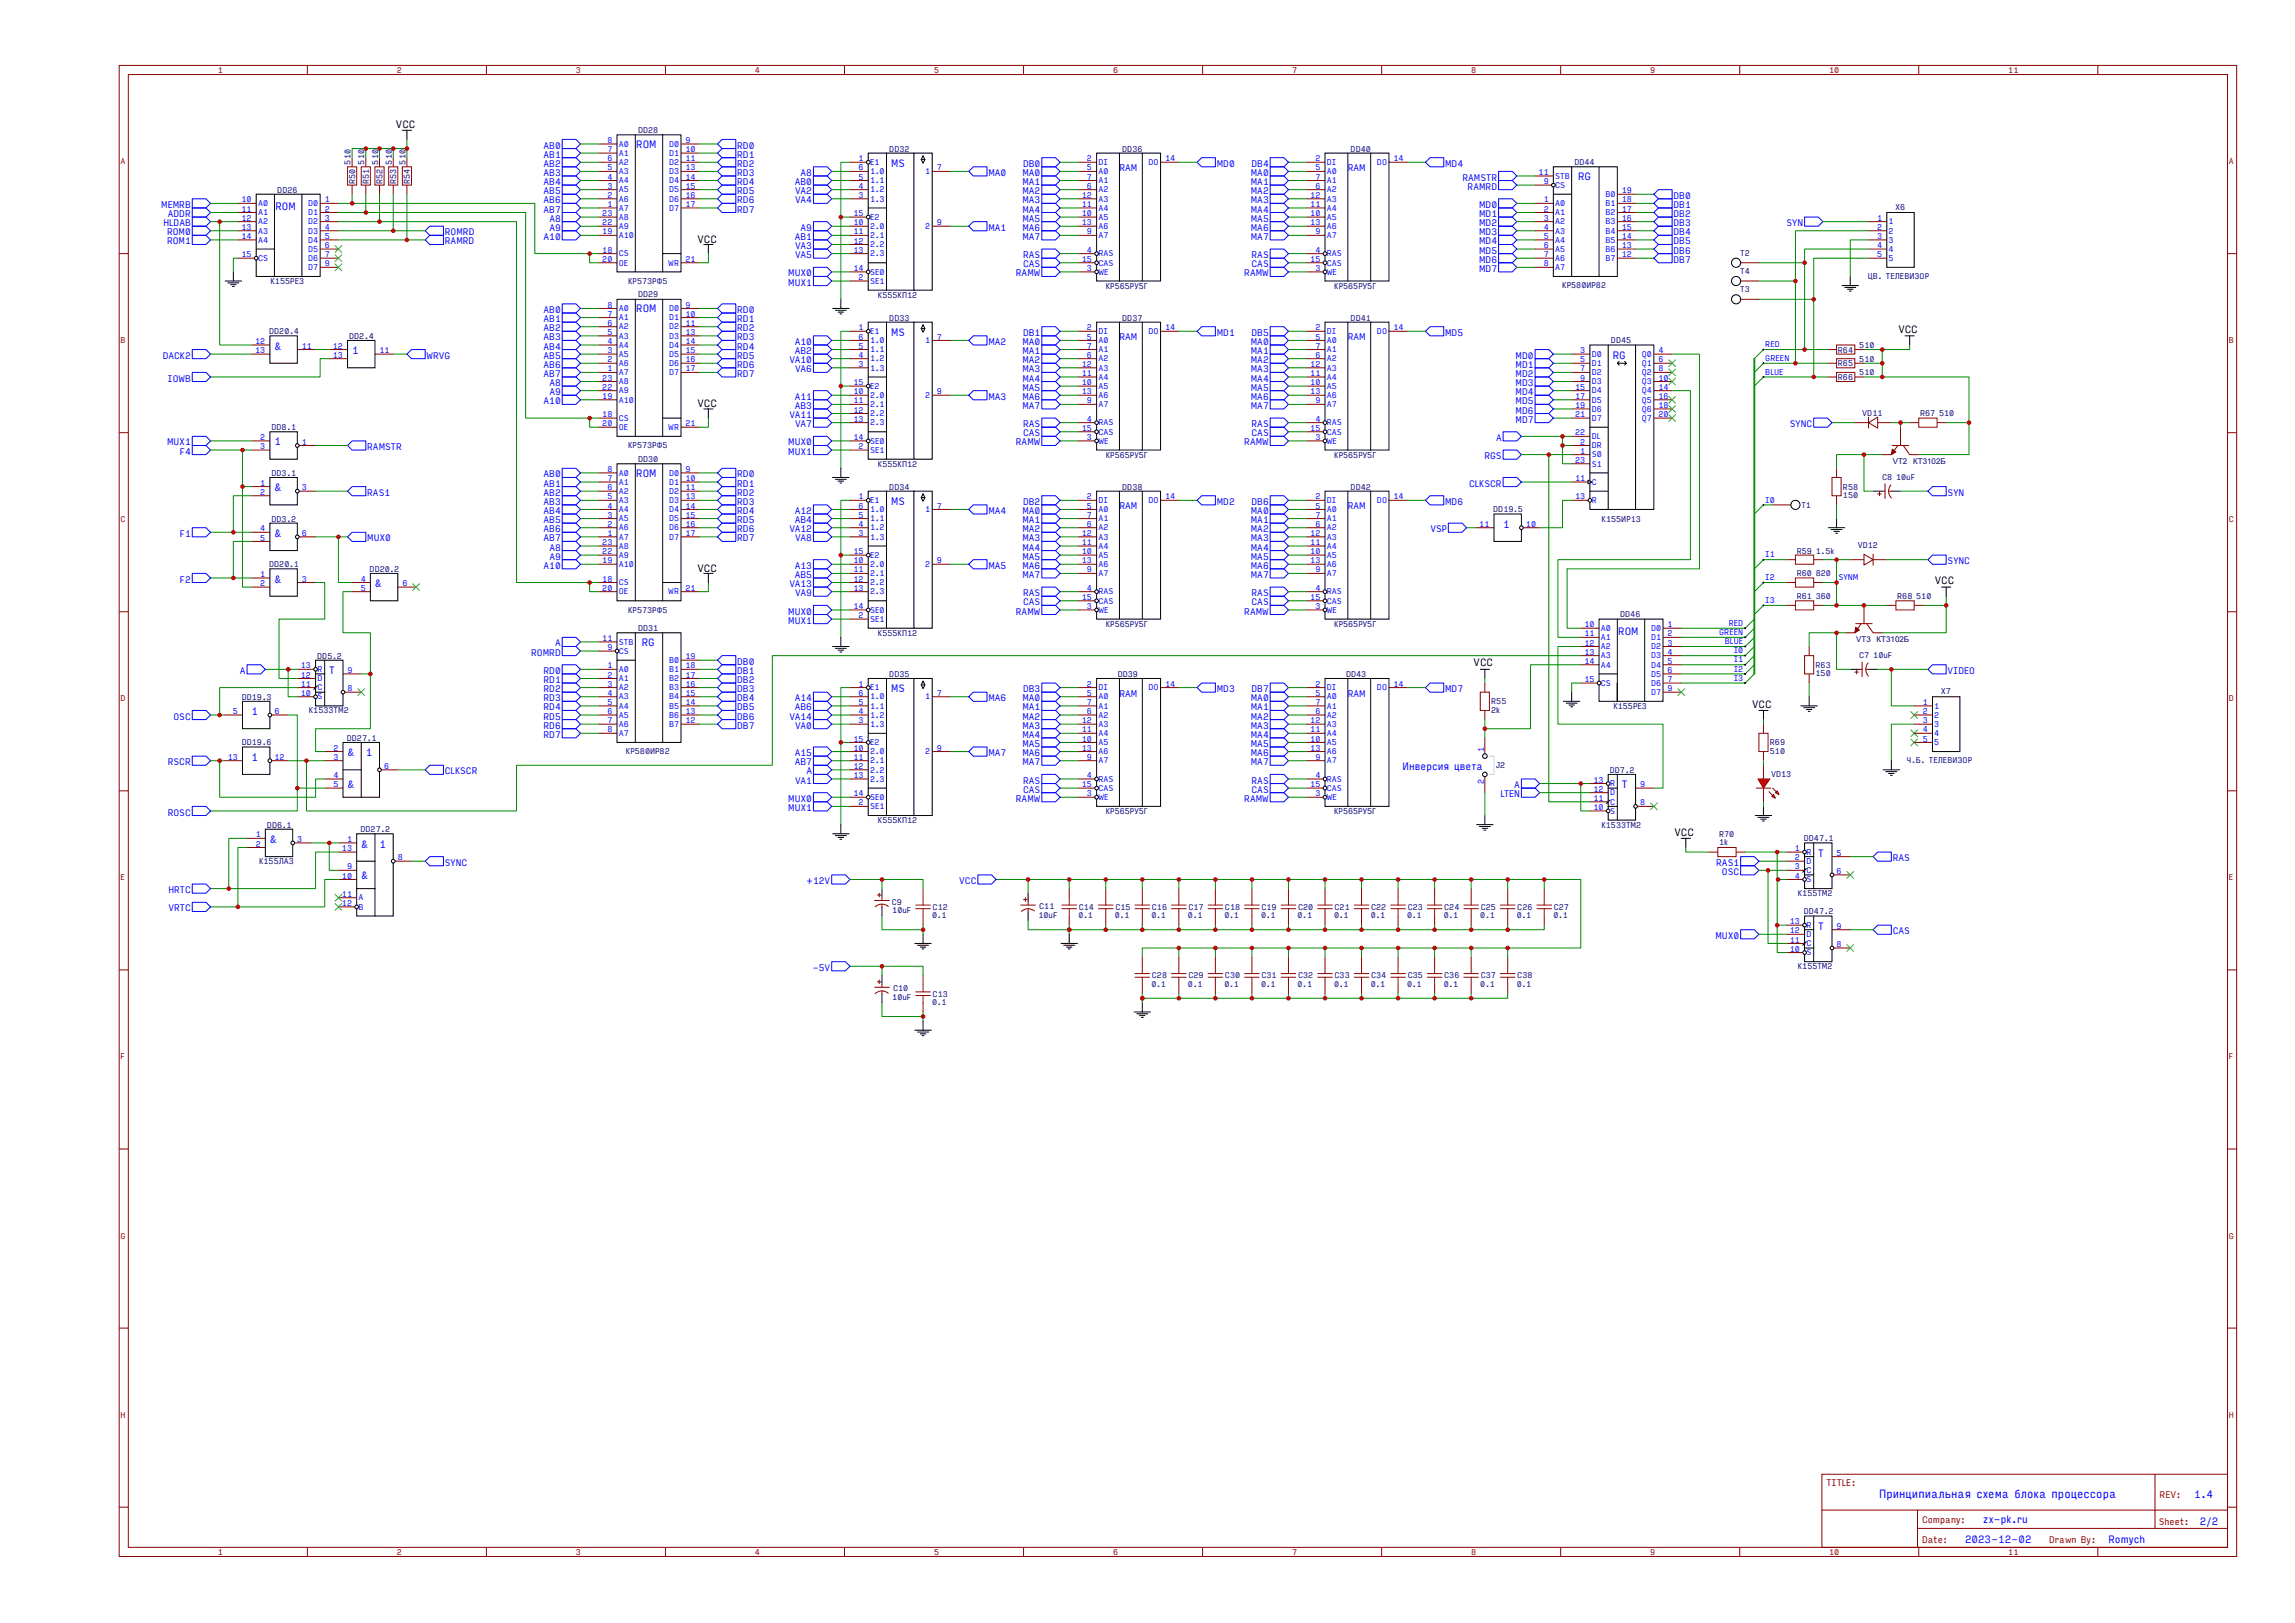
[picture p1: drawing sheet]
<svg xmlns="http://www.w3.org/2000/svg" width="297mm" height="210mm" viewBox="0 0 297 210" stroke-linecap="round" stroke-linejoin="round" font-family="sans-serif">
<defs><g id="words">
<text font-size="1.5" fill="#00f" x="243.2" y="193.8">Принципиальная схема блока процессора</text>
<g font-size="1.3">
<text x="51.2" y="16.6">VCC</text>
<text x="90.3" y="31.4">VCC</text>
<text x="245.7" y="43.1">VCC</text>
<text x="90.3" y="52.7">VCC</text>
<text x="90.3" y="74">VCC</text>
<text x="250.4" y="75.6">VCC</text>
<text x="190.7" y="86.2">VCC</text>
<text x="226.8" y="91.6">VCC</text>
<text x="216.7" y="108.1">VCC</text>
</g>
<g font-size="1.3" fill="#00f">
<text x="82.3" y="19.1">ROM</text>
<text x="115.3" y="21.6">MS</text>
<text x="204.2" y="23.2">RG</text>
<text x="35.6" y="27.1">ROM</text>
<text x="82.3" y="40.4">ROM</text>
<text x="35.5" y="45.2">&amp;</text>
<text x="45.6" y="45.8">1</text>
<text x="115.3" y="43.5">MS</text>
<text x="208.7" y="46.4">RG</text>
<text x="35.5" y="57.6">1</text>
<text x="35.5" y="63.6">&amp;</text>
<text x="82.3" y="61.7">ROM</text>
<text x="115.3" y="65.3">MS</text>
<text x="35.5" y="69.5">&amp;</text>
<text x="194.5" y="68.3">1</text>
<text x="35.5" y="75.4">&amp;</text>
<text x="48.5" y="76">&amp;</text>
<text x="83" y="83.5">RG</text>
<text x="209.4" y="82.1">ROM</text>
<text x="42.6" y="87.2">T</text>
<text x="115.3" y="89.6">MS</text>
<text x="32.6" y="92.5">1</text>
<text x="32.6" y="98.4">1</text>
<text x="45" y="97.8">&amp;</text>
<text x="45" y="102">&amp;</text>
<text x="47.3" y="97.8">1</text>
<text x="181.5" y="99.6">Инверсия цвета</text>
<text x="209.9" y="102">T</text>
<text x="34.9" y="109.1">&amp;</text>
<text x="46.7" y="109.7">&amp;</text>
<text x="46.7" y="113.8">&amp;</text>
<text x="49.1" y="109.7">1</text>
<text x="235.3" y="110.8">T</text>
<text x="235.3" y="120.3">T</text>
<text x="256.6" y="197.1">zx-pk.ru</text>
<text x="284" y="193.9">1.4</text>
<text x="284.7" y="197.3">2/2</text>
<text x="254.3" y="199.7">2023-12-02</text>
<text x="272.9" y="199.7">Romych</text>
</g>
<g font-size="1.2" fill="#00f">
<text x="70.3" y="19.2">AB0</text>
<text x="70.3" y="20.4">AB1</text>
<text x="70.3" y="21.6">AB2</text>
<text x="70.3" y="22.8">AB3</text>
<text x="70.3" y="24">AB4</text>
<text x="95.4" y="19.2">RD0</text>
<text x="95.4" y="20.4">RD1</text>
<text x="95.4" y="21.6">RD2</text>
<text x="95.4" y="22.8">RD3</text>
<text x="95.4" y="24">RD4</text>
<text x="102.9" y="24">AB0</text>
<text x="103.6" y="22.8">A8</text>
<text x="127.9" y="22.8">MA0</text>
<text x="132.3" y="22.8">MA0</text>
<text x="132.3" y="24">MA1</text>
<text x="132.4" y="21.6">DB0</text>
<text x="144.9" y="22.2">RAM</text>
<text x="157.5" y="21.6">MD0</text>
<text x="161.9" y="24">MA1</text>
<text x="161.9" y="22.8">MA0</text>
<text x="161.9" y="21.6">DB4</text>
<text x="174.4" y="22.2">RAM</text>
<text x="187" y="21.6">MD4</text>
<text x="189.3" y="23.4">RAMSTR</text>
<text x="20.9" y="26.9">MEMRB</text>
<text x="21.1" y="29.3">HLDAB</text>
<text x="21.7" y="28.1">ADDR</text>
<text x="70.3" y="25.1">AB5</text>
<text x="70.3" y="26.3">AB6</text>
<text x="70.3" y="27.5">AB7</text>
<text x="71.1" y="28.7">A8</text>
<text x="71.1" y="29.9">A9</text>
<text x="95.4" y="25.1">RD5</text>
<text x="95.4" y="26.3">RD6</text>
<text x="95.4" y="27.5">RD7</text>
<text x="102.9" y="25.1">VA2</text>
<text x="102.9" y="26.3">VA4</text>
<text x="103.6" y="29.9">A9</text>
<text x="127.9" y="29.9">MA1</text>
<text x="132.3" y="25.1">MA2</text>
<text x="132.3" y="26.3">MA3</text>
<text x="132.3" y="27.5">MA4</text>
<text x="132.3" y="28.7">MA5</text>
<text x="132.3" y="29.9">MA6</text>
<text x="161.9" y="29.9">MA6</text>
<text x="161.9" y="28.7">MA5</text>
<text x="161.9" y="27.5">MA4</text>
<text x="161.9" y="26.3">MA3</text>
<text x="161.9" y="25.1">MA2</text>
<text x="189.9" y="24.5">RAMRD</text>
<text x="191.4" y="29.3">MD2</text>
<text x="191.4" y="28.1">MD1</text>
<text x="191.4" y="26.9">MD0</text>
<text x="216.6" y="29.3">DB3</text>
<text x="216.6" y="28.1">DB2</text>
<text x="216.6" y="26.9">DB1</text>
<text x="216.6" y="25.7">DB0</text>
<text x="231.2" y="29.3">SYN</text>
<text x="21.6" y="30.5">ROM0</text>
<text x="21.6" y="31.6">ROM1</text>
<text x="57.6" y="30.5">ROMRD</text>
<text x="57.6" y="31.6">RAMRD</text>
<text x="70.3" y="31">A10</text>
<text x="102" y="35.8">MUX0</text>
<text x="102.9" y="31">AB1</text>
<text x="102.9" y="32.2">VA3</text>
<text x="102.9" y="33.4">VA5</text>
<text x="131.5" y="35.8">RAMW</text>
<text x="132.3" y="31">MA7</text>
<text x="132.4" y="33.4">RAS</text>
<text x="132.4" y="34.6">CAS</text>
<text x="161" y="35.8">RAMW</text>
<text x="161.9" y="31">MA7</text>
<text x="162" y="34.6">CAS</text>
<text x="162" y="33.4">RAS</text>
<text x="191.4" y="35.2">MD7</text>
<text x="191.4" y="34">MD6</text>
<text x="191.4" y="32.8">MD5</text>
<text x="191.4" y="31.6">MD4</text>
<text x="191.4" y="30.5">MD3</text>
<text x="216.6" y="34">DB7</text>
<text x="216.6" y="32.8">DB6</text>
<text x="216.6" y="31.6">DB5</text>
<text x="216.6" y="30.5">DB4</text>
<text x="70.3" y="41.7">AB1</text>
<text x="70.3" y="40.5">AB0</text>
<text x="95.4" y="41.7">RD1</text>
<text x="95.4" y="40.5">RD0</text>
<text x="102" y="37">MUX1</text>
<text x="21.1" y="46.4">DACK2</text>
<text x="55.2" y="46.4">WRVG</text>
<text x="70.3" y="47.6">AB6</text>
<text x="70.3" y="46.4">AB5</text>
<text x="70.3" y="45.2">AB4</text>
<text x="70.3" y="44">AB3</text>
<text x="70.3" y="42.9">AB2</text>
<text x="95.4" y="47.6">RD6</text>
<text x="95.4" y="46.4">RD5</text>
<text x="95.4" y="45.2">RD4</text>
<text x="95.4" y="44">RD3</text>
<text x="95.4" y="42.9">RD2</text>
<text x="102.2" y="47">VA10</text>
<text x="102.9" y="45.8">AB2</text>
<text x="102.9" y="44.6">A10</text>
<text x="127.9" y="44.6">MA2</text>
<text x="132.3" y="47">MA2</text>
<text x="132.3" y="45.8">MA1</text>
<text x="132.3" y="44.6">MA0</text>
<text x="132.4" y="43.5">DB1</text>
<text x="144.9" y="44">RAM</text>
<text x="157.5" y="43.5">MD1</text>
<text x="161.9" y="44.6">MA0</text>
<text x="161.9" y="45.8">MA1</text>
<text x="161.9" y="47">MA2</text>
<text x="161.9" y="43.5">DB5</text>
<text x="174.4" y="44">RAM</text>
<text x="187" y="43.5">MD5</text>
<text x="196.1" y="46.4">MD0</text>
<text x="196.1" y="47.6">MD1</text>
<text x="21.7" y="49.4">IOWB</text>
<text x="70.3" y="52.3">A10</text>
<text x="70.3" y="48.8">AB7</text>
<text x="71.1" y="51.1">A9</text>
<text x="71.1" y="50">A8</text>
<text x="95.4" y="48.8">RD7</text>
<text x="102.9" y="52.9">AB3</text>
<text x="102.9" y="51.7">A11</text>
<text x="102.9" y="48.2">VA6</text>
<text x="127.9" y="51.7">MA3</text>
<text x="132.3" y="52.9">MA7</text>
<text x="132.3" y="51.7">MA6</text>
<text x="132.3" y="50.5">MA5</text>
<text x="132.3" y="49.4">MA4</text>
<text x="132.3" y="48.2">MA3</text>
<text x="161.9" y="48.2">MA3</text>
<text x="161.9" y="49.4">MA4</text>
<text x="161.9" y="50.5">MA5</text>
<text x="161.9" y="51.7">MA6</text>
<text x="161.9" y="52.9">MA7</text>
<text x="196.1" y="48.8">MD2</text>
<text x="196.1" y="50">MD3</text>
<text x="196.1" y="51.1">MD4</text>
<text x="196.1" y="52.3">MD5</text>
<text x="196.1" y="53.5">MD6</text>
<text x="21.6" y="57.6">MUX1</text>
<text x="23.3" y="58.8">F4</text>
<text x="47.5" y="58.2">RAMSTR</text>
<text x="102" y="58.8">MUX1</text>
<text x="102" y="57.6">MUX0</text>
<text x="102.2" y="54.1">VA11</text>
<text x="102.9" y="55.3">VA7</text>
<text x="131.5" y="57.6">RAMW</text>
<text x="132.4" y="56.5">CAS</text>
<text x="132.4" y="55.3">RAS</text>
<text x="161" y="57.6">RAMW</text>
<text x="162" y="55.3">RAS</text>
<text x="162" y="56.5">CAS</text>
<text x="192.1" y="59.4">RGS</text>
<text x="193.6" y="57.1">A</text>
<text x="196.1" y="54.7">MD7</text>
<text x="231.6" y="55.3">SYNC</text>
<text x="47.5" y="64.1">RAS1</text>
<text x="70.3" y="65.3">AB3</text>
<text x="70.3" y="64.1">AB2</text>
<text x="70.3" y="63">AB1</text>
<text x="70.3" y="61.8">AB0</text>
<text x="95.4" y="65.3">RD3</text>
<text x="95.4" y="64.1">RD2</text>
<text x="95.4" y="63">RD1</text>
<text x="95.4" y="61.8">RD0</text>
<text x="132.4" y="65.3">DB2</text>
<text x="144.9" y="65.9">RAM</text>
<text x="157.5" y="65.3">MD2</text>
<text x="161.9" y="65.3">DB6</text>
<text x="174.4" y="65.9">RAM</text>
<text x="187" y="65.3">MD6</text>
<text x="190.1" y="63">CLKSCR</text>
<text x="252" y="64.1">SYN</text>
<text x="23.3" y="69.5">F1</text>
<text x="47.5" y="70.1">MUX0</text>
<text x="70.3" y="70.1">AB7</text>
<text x="70.3" y="68.9">AB6</text>
<text x="70.3" y="67.7">AB5</text>
<text x="70.3" y="66.5">AB4</text>
<text x="71.1" y="71.2">A8</text>
<text x="95.4" y="70.1">RD7</text>
<text x="95.4" y="68.9">RD6</text>
<text x="95.4" y="67.7">RD5</text>
<text x="95.4" y="66.5">RD4</text>
<text x="102.2" y="68.9">VA12</text>
<text x="102.9" y="67.7">AB4</text>
<text x="102.9" y="66.5">A12</text>
<text x="102.9" y="70.1">VA8</text>
<text x="127.9" y="66.5">MA4</text>
<text x="132.3" y="71.2">MA4</text>
<text x="132.3" y="70.1">MA3</text>
<text x="132.3" y="68.9">MA2</text>
<text x="132.3" y="67.7">MA1</text>
<text x="132.3" y="66.5">MA0</text>
<text x="161.9" y="66.5">MA0</text>
<text x="161.9" y="67.7">MA1</text>
<text x="161.9" y="68.9">MA2</text>
<text x="161.9" y="70.1">MA3</text>
<text x="161.9" y="71.2">MA4</text>
<text x="185.1" y="68.9">VSP</text>
<text x="23.3" y="75.4">F2</text>
<text x="70.3" y="73.6">A10</text>
<text x="71.1" y="72.4">A9</text>
<text x="102.2" y="76">VA13</text>
<text x="102.9" y="74.8">AB5</text>
<text x="102.9" y="73.6">A13</text>
<text x="102.9" y="77.1">VA9</text>
<text x="127.9" y="73.6">MA5</text>
<text x="132.3" y="74.8">MA7</text>
<text x="132.3" y="73.6">MA6</text>
<text x="132.3" y="72.4">MA5</text>
<text x="132.4" y="77.1">RAS</text>
<text x="161.9" y="72.4">MA5</text>
<text x="161.9" y="73.6">MA6</text>
<text x="161.9" y="74.8">MA7</text>
<text x="162" y="77.1">RAS</text>
<text x="252" y="73">SYNC</text>
<text x="71.8" y="83.7">A</text>
<text x="102" y="80.7">MUX1</text>
<text x="102" y="79.5">MUX0</text>
<text x="131.5" y="79.5">RAMW</text>
<text x="132.4" y="78.3">CAS</text>
<text x="161" y="79.5">RAMW</text>
<text x="162" y="78.3">CAS</text>
<text x="31.1" y="87.2">A</text>
<text x="68.7" y="84.8">ROMRD</text>
<text x="70.3" y="87.2">RD0</text>
<text x="70.3" y="88.4">RD1</text>
<text x="70.3" y="89.6">RD2</text>
<text x="95.4" y="86">DB0</text>
<text x="95.4" y="87.2">DB1</text>
<text x="95.4" y="88.4">DB2</text>
<text x="95.4" y="89.6">DB3</text>
<text x="132.4" y="89.6">DB3</text>
<text x="157.5" y="89.6">MD3</text>
<text x="161.9" y="89.6">DB7</text>
<text x="187" y="89.6">MD7</text>
<text x="252" y="87.2">VIDEO</text>
<text x="22.5" y="93.1">OSC</text>
<text x="70.3" y="90.7">RD3</text>
<text x="70.3" y="91.9">RD4</text>
<text x="70.3" y="93.1">RD5</text>
<text x="70.3" y="94.3">RD6</text>
<text x="70.3" y="95.5">RD7</text>
<text x="95.4" y="90.7">DB4</text>
<text x="95.4" y="91.9">DB5</text>
<text x="95.4" y="93.1">DB6</text>
<text x="95.4" y="94.3">DB7</text>
<text x="102.2" y="93.1">VA14</text>
<text x="102.9" y="91.9">AB6</text>
<text x="102.9" y="90.7">A14</text>
<text x="102.9" y="94.3">VA0</text>
<text x="127.9" y="90.7">MA6</text>
<text x="132.3" y="95.5">MA4</text>
<text x="132.3" y="94.3">MA3</text>
<text x="132.3" y="93.1">MA2</text>
<text x="132.3" y="91.9">MA1</text>
<text x="132.3" y="90.7">MA0</text>
<text x="144.9" y="90.2">RAM</text>
<text x="161.9" y="90.7">MA0</text>
<text x="161.9" y="91.9">MA1</text>
<text x="161.9" y="93.1">MA2</text>
<text x="161.9" y="94.3">MA3</text>
<text x="161.9" y="95.5">MA4</text>
<text x="174.4" y="90.2">RAM</text>
<text x="21.7" y="99">RSCR</text>
<text x="57.6" y="100.2">CLKSCR</text>
<text x="102.9" y="99">AB7</text>
<text x="102.9" y="97.8">A15</text>
<text x="102.9" y="101.4">VA1</text>
<text x="104.4" y="100.2">A</text>
<text x="127.9" y="97.8">MA7</text>
<text x="132.3" y="99">MA7</text>
<text x="132.3" y="97.8">MA6</text>
<text x="132.3" y="96.7">MA5</text>
<text x="132.4" y="101.4">RAS</text>
<text x="161.9" y="96.7">MA5</text>
<text x="161.9" y="97.8">MA6</text>
<text x="161.9" y="99">MA7</text>
<text x="162" y="101.4">RAS</text>
<text x="196" y="102">A</text>
<text x="21.7" y="105.5">ROSC</text>
<text x="102" y="104.9">MUX1</text>
<text x="102" y="103.7">MUX0</text>
<text x="131.5" y="103.7">RAMW</text>
<text x="132.4" y="102.6">CAS</text>
<text x="161" y="103.7">RAMW</text>
<text x="162" y="102.6">CAS</text>
<text x="194.2" y="103.2">LTEN</text>
<text x="57.6" y="112">SYNC</text>
<text x="222.1" y="112">RAS1</text>
<text x="222.8" y="113.2">OSC</text>
<text x="244.9" y="111.4">RAS</text>
<text x="21.8" y="115.6">HRTC</text>
<text x="21.8" y="117.9">VRTC</text>
<text x="104.4" y="114.4">+12V</text>
<text x="124.1" y="114.4">VCC</text>
<text x="105.1" y="125.6">-5V</text>
<text x="222" y="121.5">MUX0</text>
<text x="244.9" y="120.9">CAS</text>
</g>
<g font-size="1.2" fill="#800">
<text x="236.4" y="192.3">TITLE:</text>
<text x="248.7" y="197.1">Company:</text>
<text x="279.4" y="197.3">Sheet:</text>
<text x="279.5" y="193.9">REV:</text>
<text x="248.7" y="199.6">Date:</text>
<text x="265.2" y="199.7">Drawn By:</text>
</g>
<g font-size="1" fill="#800">
<text x="28.2" y="9.5">1</text>
<text x="51.4" y="9.5">2</text>
<text x="74.5" y="9.5">3</text>
<text x="97.7" y="9.5">4</text>
<text x="120.9" y="9.5">5</text>
<text x="144" y="9.5">6</text>
<text x="167.2" y="9.5">7</text>
<text x="190.4" y="9.5">8</text>
<text x="213.6" y="9.5">9</text>
<text x="236.7" y="9.5">10</text>
<text x="259.9" y="9.5">11</text>
<text x="15.6" y="21.2">A</text>
<text x="288.4" y="21.2">A</text>
<text x="15.6" y="44.4">B</text>
<text x="288.4" y="44.4">B</text>
<text x="15.6" y="67.6">C</text>
<text x="288.4" y="67.6">C</text>
<text x="15.6" y="90.7">D</text>
<text x="288.4" y="90.7">D</text>
<text x="15.6" y="113.9">E</text>
<text x="288.4" y="113.9">E</text>
<text x="15.6" y="137.1">F</text>
<text x="288.4" y="137.1">F</text>
<text x="15.6" y="160.3">G</text>
<text x="288.4" y="160.3">G</text>
<text x="15.6" y="183.4">H</text>
<text x="288.4" y="183.4">H</text>
<text x="28.2" y="201.2">1</text>
<text x="51.4" y="201.2">2</text>
<text x="74.5" y="201.2">3</text>
<text x="97.7" y="201.2">4</text>
<text x="120.9" y="201.2">5</text>
<text x="144" y="201.2">6</text>
<text x="167.2" y="201.2">7</text>
<text x="190.4" y="201.2">8</text>
<text x="213.6" y="201.2">9</text>
<text x="236.7" y="201.2">10</text>
<text x="259.9" y="201.2">11</text>
</g>
<g font-size="1" fill="#000080">
<text x="82.6" y="17.2">DD28</text>
<text x="45.4" y="21.3" transform="rotate(-90 45.4 21.3)">510</text>
<text x="46" y="23.8" transform="rotate(-90 46 23.8)">R50</text>
<text x="47.1" y="21.3" transform="rotate(-90 47.1 21.3)">510</text>
<text x="47.7" y="23.8" transform="rotate(-90 47.7 23.8)">R51</text>
<text x="48.9" y="21.3" transform="rotate(-90 48.9 21.3)">510</text>
<text x="49.5" y="23.8" transform="rotate(-90 49.5 23.8)">R52</text>
<text x="50.7" y="21.3" transform="rotate(-90 50.7 21.3)">510</text>
<text x="51.3" y="23.8" transform="rotate(-90 51.3 23.8)">R53</text>
<text x="52.5" y="21.3" transform="rotate(-90 52.5 21.3)">510</text>
<text x="53.1" y="23.8" transform="rotate(-90 53.1 23.8)">R54</text>
<text x="115.1" y="19.6">DD32</text>
<text x="145.2" y="19.6">DD36</text>
<text x="174.8" y="19.6">DD40</text>
<text x="203.8" y="21.3">DD44</text>
<text x="35.9" y="24.9">DD26</text>
<text x="245.2" y="27.2">X6</text>
<text x="225.2" y="33.1">T2</text>
<text x="225.2" y="35.5">T4</text>
<text x="35" y="36.7">К155РЕ3</text>
<text x="81.3" y="36.7">КР573РФ5</text>
<text x="82.6" y="38.5">DD29</text>
<text x="113.6" y="38.5">К555КП12</text>
<text x="115.1" y="41.5">DD33</text>
<text x="143.1" y="37.3">КР565РУ5Г</text>
<text x="145.2" y="41.5">DD37</text>
<text x="172.7" y="37.3">КР565РУ5Г</text>
<text x="174.8" y="41.5">DD41</text>
<text x="202.2" y="37.3">КР580ИР82</text>
<text x="225.2" y="37.8">T3</text>
<text x="241.7" y="36.1">ЦВ. ТЕЛЕВИЗОР</text>
<text x="34.8" y="43.2">DD20.4</text>
<text x="45.2" y="43.8">DD2.4</text>
<text x="208.5" y="44.4">DD45</text>
<text x="237.8" y="45.6">R64</text>
<text x="237.8" y="47.4">R65</text>
<text x="240.6" y="45">510</text>
<text x="240.6" y="46.8">510</text>
<text x="237.8" y="49.2">R66</text>
<text x="240.6" y="48.6">510</text>
<text x="241" y="53.8">VD11</text>
<text x="248.5" y="53.9">R67</text>
<text x="250.9" y="53.9">510</text>
<text x="35.1" y="55.7">DD8.1</text>
<text x="81.3" y="58">КР573РФ5</text>
<text x="82.6" y="59.8">DD30</text>
<text x="143.1" y="59.2">КР565РУ5Г</text>
<text x="172.7" y="59.2">КР565РУ5Г</text>
<text x="35.1" y="61.6">DD3.1</text>
<text x="113.6" y="60.4">К555КП12</text>
<text x="115.1" y="63.3">DD34</text>
<text x="145.2" y="63.3">DD38</text>
<text x="174.8" y="63.3">DD42</text>
<text x="233.1" y="65.7">T1</text>
<text x="238.5" y="64.4">150</text>
<text x="238.5" y="63.3">R58</text>
<text x="243.6" y="62.1">C8</text>
<text x="244.9" y="60.1">VT2</text>
<text x="245.4" y="62.1">10uF</text>
<text x="247.6" y="60">КТ3102Б</text>
<text x="35.1" y="67.5">DD3.2</text>
<text x="193.2" y="66.3">DD19.5</text>
<text x="207.3" y="67.5">К155ИР13</text>
<text x="232.5" y="71.6">R59</text>
<text x="235" y="71.6">1.5k</text>
<text x="240.4" y="70.9">VD12</text>
<text x="34.8" y="73.4">DD20.1</text>
<text x="47.8" y="74">DD20.2</text>
<text x="232.5" y="74.6">R60</text>
<text x="232.5" y="77.5">R61</text>
<text x="235" y="74.6">820</text>
<text x="235" y="77.5">360</text>
<text x="245.5" y="77.5">R68</text>
<text x="248" y="77.5">510</text>
<text x="81.3" y="79.3">КР573РФ5</text>
<text x="82.6" y="81.6">DD31</text>
<text x="113.6" y="82.3">К555КП12</text>
<text x="143.1" y="81.1">КР565РУ5Г</text>
<text x="172.7" y="81.1">КР565РУ5Г</text>
<text x="209.7" y="79.9">DD46</text>
<text x="240.2" y="83.1">VT3</text>
<text x="242.9" y="83.1">КТ3102Б</text>
<text x="41.1" y="85.2">DD5.2</text>
<text x="115.1" y="87.6">DD35</text>
<text x="144.6" y="87.6">DD39</text>
<text x="174.2" y="87.6">DD43</text>
<text x="235" y="87.5">150</text>
<text x="235" y="86.4">R63</text>
<text x="240.6" y="85.1">C7</text>
<text x="242.4" y="85.1">10uF</text>
<text x="251.2" y="89.9">X7</text>
<text x="31.3" y="90.5">DD19.3</text>
<text x="40" y="92.3">К1533ТМ2</text>
<text x="44.9" y="95.9">DD27.1</text>
<text x="193" y="92.2">2k</text>
<text x="193" y="91.1">R55</text>
<text x="208.8" y="91.7">К155РЕ3</text>
<text x="31.3" y="96.4">DD19.6</text>
<text x="81" y="97.6">КР580ИР82</text>
<text x="193.6" y="99.3">J2</text>
<text x="208.3" y="100">DD7.2</text>
<text x="229" y="97.5">510</text>
<text x="229" y="96.4">R69</text>
<text x="229.2" y="100.6">VD13</text>
<text x="246.8" y="98.7">Ч.Б. ТЕЛЕВИЗОР</text>
<text x="34.5" y="107.1">DD6.1</text>
<text x="46.7" y="107.7">DD27.2</text>
<text x="113.6" y="106.5">К555КП12</text>
<text x="143.1" y="105.3">КР565РУ5Г</text>
<text x="172.7" y="105.3">КР565РУ5Г</text>
<text x="207.2" y="107.1">К1533ТМ2</text>
<text x="33.5" y="111.8">К155ЛА3</text>
<text x="222.5" y="109.3">1k</text>
<text x="222.5" y="108.2">R70</text>
<text x="233.4" y="108.9">DD47.1</text>
<text x="115.4" y="117">C9</text>
<text x="115.5" y="118.1">10uF</text>
<text x="120.6" y="118.8">0.1</text>
<text x="120.7" y="117.7">C12</text>
<text x="134.4" y="118.7">10uF</text>
<text x="134.5" y="117.6">C11</text>
<text x="139.6" y="118.8">0.1</text>
<text x="139.6" y="117.7">C14</text>
<text x="144.3" y="118.8">0.1</text>
<text x="144.3" y="117.7">C15</text>
<text x="149" y="118.8">0.1</text>
<text x="149.1" y="117.7">C16</text>
<text x="153.7" y="118.8">0.1</text>
<text x="153.8" y="117.7">C17</text>
<text x="158.5" y="118.8">0.1</text>
<text x="158.5" y="117.7">C18</text>
<text x="163.2" y="118.8">0.1</text>
<text x="163.3" y="117.7">C19</text>
<text x="167.9" y="118.8">0.1</text>
<text x="168" y="117.7">C20</text>
<text x="172.7" y="118.8">0.1</text>
<text x="172.7" y="117.7">C21</text>
<text x="177.4" y="118.8">0.1</text>
<text x="177.4" y="117.7">C22</text>
<text x="182.1" y="118.8">0.1</text>
<text x="182.2" y="117.7">C23</text>
<text x="186.8" y="118.8">0.1</text>
<text x="186.9" y="117.7">C24</text>
<text x="191.6" y="118.8">0.1</text>
<text x="191.6" y="117.7">C25</text>
<text x="196.3" y="118.8">0.1</text>
<text x="196.4" y="117.7">C26</text>
<text x="201" y="118.8">0.1</text>
<text x="201.1" y="117.7">C27</text>
<text x="232.7" y="116">К155ТМ2</text>
<text x="233.4" y="118.3">DD47.2</text>
<text x="232.7" y="125.4">К155ТМ2</text>
<text x="115.5" y="129.4">10uF</text>
<text x="115.6" y="128.3">C10</text>
<text x="120.6" y="130">0.1</text>
<text x="120.7" y="129">C13</text>
<text x="149" y="127.7">0.1</text>
<text x="149.1" y="126.6">C28</text>
<text x="153.7" y="127.7">0.1</text>
<text x="153.8" y="126.6">C29</text>
<text x="158.5" y="127.7">0.1</text>
<text x="158.5" y="126.6">C30</text>
<text x="163.2" y="127.7">0.1</text>
<text x="163.3" y="126.6">C31</text>
<text x="167.9" y="127.7">0.1</text>
<text x="168" y="126.6">C32</text>
<text x="172.7" y="127.7">0.1</text>
<text x="172.7" y="126.6">C33</text>
<text x="177.4" y="127.7">0.1</text>
<text x="177.4" y="126.6">C34</text>
<text x="182.1" y="127.7">0.1</text>
<text x="182.2" y="126.6">C35</text>
<text x="186.8" y="127.7">0.1</text>
<text x="186.9" y="126.6">C36</text>
<text x="191.6" y="127.7">0.1</text>
<text x="191.6" y="126.6">C37</text>
<text x="196.3" y="127.7">0.1</text>
<text x="196.4" y="126.6">C38</text>
</g>
<g font-size="1" fill="#00f">
<text x="78.6" y="18.5">8</text>
<text x="78.6" y="19.7">7</text>
<text x="78.6" y="20.9">6</text>
<text x="78.6" y="22.1">5</text>
<text x="78.6" y="23.2">4</text>
<text x="80.1" y="19">A0</text>
<text x="80.1" y="20.2">A1</text>
<text x="80.1" y="21.3">A2</text>
<text x="80.1" y="22.5">A3</text>
<text x="80.1" y="23.7">A4</text>
<text x="86.6" y="19">D0</text>
<text x="86.6" y="20.2">D1</text>
<text x="86.6" y="21.3">D2</text>
<text x="86.6" y="22.5">D3</text>
<text x="86.6" y="23.7">D4</text>
<text x="88.7" y="18.5">9</text>
<text x="88.7" y="19.7">10</text>
<text x="88.7" y="20.9">11</text>
<text x="88.7" y="22.1">13</text>
<text x="88.7" y="23.2">14</text>
<text x="111.1" y="20.9">1</text>
<text x="111.1" y="22.1">6</text>
<text x="111.1" y="23.2">5</text>
<text x="112.6" y="21.3">E1</text>
<text x="112.6" y="22.5">1.0</text>
<text x="112.6" y="23.7">1.1</text>
<text x="119.7" y="22.5">1</text>
<text x="121.2" y="22.1">7</text>
<text x="140.7" y="20.9">2</text>
<text x="140.7" y="22.1">5</text>
<text x="140.7" y="23.2">7</text>
<text x="142.2" y="21.3">DI</text>
<text x="142.2" y="22.5">A0</text>
<text x="142.2" y="23.7">A1</text>
<text x="148.6" y="21.3">DO</text>
<text x="150.8" y="20.9">14</text>
<text x="170.2" y="20.9">2</text>
<text x="170.2" y="22.1">5</text>
<text x="170.2" y="23.2">7</text>
<text x="171.7" y="21.3">DI</text>
<text x="171.7" y="22.5">A0</text>
<text x="171.7" y="23.7">A1</text>
<text x="178.2" y="21.3">DO</text>
<text x="180.3" y="20.9">14</text>
<text x="199.1" y="22.6">11</text>
<text x="199.8" y="23.8">9</text>
<text x="201.3" y="23.1">STB</text>
<text x="31.3" y="26.2">10</text>
<text x="31.3" y="27.4">11</text>
<text x="31.3" y="28.6">12</text>
<text x="31.3" y="29.7">13</text>
<text x="33.4" y="26.7">A0</text>
<text x="33.4" y="27.9">A1</text>
<text x="33.4" y="29">A2</text>
<text x="39.9" y="26.7">D0</text>
<text x="39.9" y="27.9">D1</text>
<text x="39.9" y="29">D2</text>
<text x="42" y="26.2">1</text>
<text x="42" y="27.4">2</text>
<text x="42" y="28.6">3</text>
<text x="42" y="29.7">4</text>
<text x="77.9" y="28">23</text>
<text x="77.9" y="29.2">22</text>
<text x="78.6" y="24.4">3</text>
<text x="78.6" y="25.6">2</text>
<text x="78.6" y="26.8">1</text>
<text x="80.1" y="24.9">A5</text>
<text x="80.1" y="26.1">A6</text>
<text x="80.1" y="27.3">A7</text>
<text x="80.1" y="28.4">A8</text>
<text x="80.1" y="29.6">A9</text>
<text x="86.6" y="24.9">D5</text>
<text x="86.6" y="26.1">D6</text>
<text x="86.6" y="27.3">D7</text>
<text x="88.7" y="24.4">15</text>
<text x="88.7" y="25.6">16</text>
<text x="88.7" y="26.8">17</text>
<text x="110.5" y="28">15</text>
<text x="110.5" y="29.2">10</text>
<text x="111.1" y="24.4">4</text>
<text x="111.1" y="25.6">3</text>
<text x="112.6" y="24.9">1.2</text>
<text x="112.6" y="26.1">1.3</text>
<text x="112.6" y="28.4">E2</text>
<text x="112.6" y="29.6">2.0</text>
<text x="119.7" y="29.6">2</text>
<text x="121.2" y="29.2">9</text>
<text x="140" y="25.6">12</text>
<text x="140" y="26.8">11</text>
<text x="140" y="28">10</text>
<text x="140" y="29.2">13</text>
<text x="140.7" y="24.4">6</text>
<text x="142.2" y="24.9">A2</text>
<text x="142.2" y="26.1">A3</text>
<text x="142.2" y="27.3">A4</text>
<text x="142.2" y="28.4">A5</text>
<text x="142.2" y="29.6">A6</text>
<text x="169.6" y="25.6">12</text>
<text x="169.6" y="26.8">11</text>
<text x="169.6" y="28">10</text>
<text x="169.6" y="29.2">13</text>
<text x="170.2" y="24.4">6</text>
<text x="171.7" y="24.9">A2</text>
<text x="171.7" y="26.1">A3</text>
<text x="171.7" y="27.3">A4</text>
<text x="171.7" y="28.4">A5</text>
<text x="171.7" y="29.6">A6</text>
<text x="199.8" y="26.2">1</text>
<text x="199.8" y="27.4">2</text>
<text x="199.8" y="28.6">3</text>
<text x="199.8" y="29.7">4</text>
<text x="201.3" y="24.3">CS</text>
<text x="201.3" y="26.7">A0</text>
<text x="201.3" y="27.9">A1</text>
<text x="201.3" y="29">A2</text>
<text x="207.8" y="25.5">B0</text>
<text x="207.8" y="26.7">B1</text>
<text x="207.8" y="27.9">B2</text>
<text x="207.8" y="29">B3</text>
<text x="209.9" y="25">19</text>
<text x="209.9" y="26.2">18</text>
<text x="209.9" y="27.4">17</text>
<text x="209.9" y="28.6">16</text>
<text x="209.9" y="29.7">15</text>
<text x="242.9" y="28.6">1</text>
<text x="242.9" y="29.7">2</text>
<text x="244.4" y="29">1</text>
<text x="31.3" y="30.9">14</text>
<text x="31.3" y="33.3">15</text>
<text x="33.4" y="30.2">A3</text>
<text x="33.4" y="31.4">A4</text>
<text x="33.4" y="33.8">CS</text>
<text x="39.9" y="30.2">D3</text>
<text x="39.9" y="31.4">D4</text>
<text x="39.9" y="32.6">D5</text>
<text x="39.9" y="33.8">D6</text>
<text x="39.9" y="34.9">D7</text>
<text x="42" y="30.9">5</text>
<text x="42" y="32.1">6</text>
<text x="42" y="33.3">7</text>
<text x="42" y="34.5">9</text>
<text x="77.9" y="30.3">19</text>
<text x="77.9" y="32.7">18</text>
<text x="77.9" y="33.9">20</text>
<text x="80.1" y="30.8">A10</text>
<text x="80.1" y="33.2">CS</text>
<text x="80.1" y="34.4">OE</text>
<text x="86.5" y="34.4">WR</text>
<text x="88.7" y="33.9">21</text>
<text x="110.5" y="30.3">11</text>
<text x="110.5" y="31.5">12</text>
<text x="110.5" y="32.7">13</text>
<text x="110.5" y="35.1">14</text>
<text x="112.6" y="30.8">2.1</text>
<text x="112.6" y="32">2.2</text>
<text x="112.6" y="33.2">2.3</text>
<text x="112.6" y="35.5">SE0</text>
<text x="140" y="33.9">15</text>
<text x="140.7" y="30.3">9</text>
<text x="140.7" y="32.7">4</text>
<text x="140.7" y="35.1">3</text>
<text x="142.2" y="30.8">A7</text>
<text x="142.2" y="33.2">RAS</text>
<text x="142.2" y="34.4">CAS</text>
<text x="142.2" y="35.5">WE</text>
<text x="169.6" y="33.9">15</text>
<text x="170.2" y="30.3">9</text>
<text x="170.2" y="32.7">4</text>
<text x="170.2" y="35.1">3</text>
<text x="171.7" y="30.8">A7</text>
<text x="171.7" y="33.2">RAS</text>
<text x="171.7" y="34.4">CAS</text>
<text x="171.7" y="35.5">WE</text>
<text x="199.8" y="30.9">5</text>
<text x="199.8" y="32.1">6</text>
<text x="199.8" y="33.3">7</text>
<text x="199.8" y="34.5">8</text>
<text x="201.3" y="30.2">A3</text>
<text x="201.3" y="31.4">A4</text>
<text x="201.3" y="32.6">A5</text>
<text x="201.3" y="33.8">A6</text>
<text x="201.3" y="34.9">A7</text>
<text x="207.8" y="30.2">B4</text>
<text x="207.8" y="31.4">B5</text>
<text x="207.8" y="32.6">B6</text>
<text x="207.8" y="33.8">B7</text>
<text x="209.9" y="30.9">14</text>
<text x="209.9" y="32.1">13</text>
<text x="209.9" y="33.3">12</text>
<text x="242.9" y="30.9">3</text>
<text x="242.9" y="32.1">4</text>
<text x="242.9" y="33.3">5</text>
<text x="244.4" y="30.2">2</text>
<text x="244.4" y="31.4">3</text>
<text x="244.4" y="32.6">4</text>
<text x="244.4" y="33.8">5</text>
<text x="78.6" y="39.8">8</text>
<text x="78.6" y="41">7</text>
<text x="80.1" y="40.3">A0</text>
<text x="80.1" y="41.4">A1</text>
<text x="86.6" y="40.3">D0</text>
<text x="86.6" y="41.4">D1</text>
<text x="88.7" y="39.8">9</text>
<text x="88.7" y="41">10</text>
<text x="111.1" y="36.2">2</text>
<text x="112.6" y="36.7">SE1</text>
<text x="33" y="44.5">12</text>
<text x="33" y="45.7">13</text>
<text x="39.1" y="45.1">11</text>
<text x="43.1" y="45.1">12</text>
<text x="43.1" y="46.3">13</text>
<text x="49.1" y="45.7">11</text>
<text x="78.6" y="42.2">6</text>
<text x="78.6" y="43.3">5</text>
<text x="78.6" y="44.5">4</text>
<text x="78.6" y="45.7">3</text>
<text x="78.6" y="46.9">2</text>
<text x="80.1" y="42.6">A2</text>
<text x="80.1" y="43.8">A3</text>
<text x="80.1" y="45">A4</text>
<text x="80.1" y="46.2">A5</text>
<text x="80.1" y="47.4">A6</text>
<text x="86.6" y="42.6">D2</text>
<text x="86.6" y="43.8">D3</text>
<text x="86.6" y="45">D4</text>
<text x="86.6" y="46.2">D5</text>
<text x="86.6" y="47.4">D6</text>
<text x="88.7" y="42.2">11</text>
<text x="88.7" y="43.3">13</text>
<text x="88.7" y="44.5">14</text>
<text x="88.7" y="45.7">15</text>
<text x="88.7" y="46.9">16</text>
<text x="111.1" y="42.7">1</text>
<text x="111.1" y="43.9">6</text>
<text x="111.1" y="45.1">5</text>
<text x="111.1" y="46.3">4</text>
<text x="111.1" y="47.5">3</text>
<text x="112.6" y="43.2">E1</text>
<text x="112.6" y="44.4">1.0</text>
<text x="112.6" y="45.6">1.1</text>
<text x="112.6" y="46.8">1.2</text>
<text x="112.6" y="47.9">1.3</text>
<text x="119.7" y="44.4">1</text>
<text x="121.2" y="43.9">7</text>
<text x="140" y="47.5">12</text>
<text x="140.7" y="42.7">2</text>
<text x="140.7" y="43.9">5</text>
<text x="140.7" y="45.1">7</text>
<text x="140.7" y="46.3">6</text>
<text x="142.2" y="43.2">DI</text>
<text x="142.2" y="44.4">A0</text>
<text x="142.2" y="45.6">A1</text>
<text x="142.2" y="46.8">A2</text>
<text x="142.2" y="47.9">A3</text>
<text x="148.6" y="43.2">DO</text>
<text x="150.8" y="42.7">14</text>
<text x="169.6" y="47.5">12</text>
<text x="170.2" y="42.7">2</text>
<text x="170.2" y="43.9">5</text>
<text x="170.2" y="45.1">7</text>
<text x="170.2" y="46.3">6</text>
<text x="171.7" y="43.2">DI</text>
<text x="171.7" y="44.4">A0</text>
<text x="171.7" y="45.6">A1</text>
<text x="171.7" y="46.8">A2</text>
<text x="171.7" y="47.9">A3</text>
<text x="178.2" y="43.2">DO</text>
<text x="180.3" y="42.7">14</text>
<text x="204.5" y="45.7">3</text>
<text x="204.5" y="46.9">5</text>
<text x="206" y="46.2">D0</text>
<text x="206" y="47.4">D1</text>
<text x="212.5" y="46.2">Q0</text>
<text x="212.5" y="47.4">Q1</text>
<text x="214.6" y="45.7">4</text>
<text x="214.6" y="46.9">6</text>
<text x="228.5" y="44.9">RED</text>
<text x="228.5" y="46.7">GREEN</text>
<text x="77.9" y="49.2">23</text>
<text x="77.9" y="50.4">22</text>
<text x="77.9" y="51.6">19</text>
<text x="77.9" y="54">18</text>
<text x="78.6" y="48.1">1</text>
<text x="80.1" y="48.5">A7</text>
<text x="80.1" y="49.7">A8</text>
<text x="80.1" y="50.9">A9</text>
<text x="80.1" y="52.1">A10</text>
<text x="86.6" y="48.5">D7</text>
<text x="88.7" y="48.1">17</text>
<text x="110.5" y="49.8">15</text>
<text x="110.5" y="51">10</text>
<text x="110.5" y="52.2">11</text>
<text x="110.5" y="53.4">12</text>
<text x="112.6" y="50.3">E2</text>
<text x="112.6" y="51.5">2.0</text>
<text x="112.6" y="52.7">2.1</text>
<text x="112.6" y="53.9">2.2</text>
<text x="119.7" y="51.5">2</text>
<text x="121.2" y="51">9</text>
<text x="140" y="48.7">11</text>
<text x="140" y="49.8">10</text>
<text x="140" y="51">13</text>
<text x="140.7" y="52.2">9</text>
<text x="142.2" y="49.1">A4</text>
<text x="142.2" y="50.3">A5</text>
<text x="142.2" y="51.5">A6</text>
<text x="142.2" y="52.7">A7</text>
<text x="169.6" y="48.7">11</text>
<text x="169.6" y="49.8">10</text>
<text x="169.6" y="51">13</text>
<text x="170.2" y="52.2">9</text>
<text x="171.7" y="49.1">A4</text>
<text x="171.7" y="50.3">A5</text>
<text x="171.7" y="51.5">A6</text>
<text x="171.7" y="52.7">A7</text>
<text x="203.8" y="50.4">15</text>
<text x="203.8" y="51.6">17</text>
<text x="203.8" y="52.8">19</text>
<text x="203.8" y="54">21</text>
<text x="204.5" y="48.1">7</text>
<text x="204.5" y="49.2">9</text>
<text x="206" y="48.5">D2</text>
<text x="206" y="49.7">D3</text>
<text x="206" y="50.9">D4</text>
<text x="206" y="52.1">D5</text>
<text x="206" y="53.3">D6</text>
<text x="212.5" y="48.5">Q2</text>
<text x="212.5" y="49.7">Q3</text>
<text x="212.5" y="50.9">Q4</text>
<text x="212.5" y="52.1">Q5</text>
<text x="212.5" y="53.3">Q6</text>
<text x="214.6" y="48.1">8</text>
<text x="214.6" y="49.2">10</text>
<text x="214.6" y="50.4">14</text>
<text x="214.6" y="51.6">16</text>
<text x="214.6" y="52.8">18</text>
<text x="214.6" y="54">20</text>
<text x="228.5" y="48.5">BLUE</text>
<text x="33.7" y="56.9">2</text>
<text x="33.7" y="58.1">3</text>
<text x="39.1" y="57.5">1</text>
<text x="77.9" y="55.2">20</text>
<text x="80.1" y="54.5">CS</text>
<text x="80.1" y="55.6">OE</text>
<text x="86.5" y="55.6">WR</text>
<text x="88.7" y="55.2">21</text>
<text x="110.5" y="54.6">13</text>
<text x="110.5" y="56.9">14</text>
<text x="111.1" y="58.1">2</text>
<text x="112.6" y="55">2.3</text>
<text x="112.6" y="57.4">SE0</text>
<text x="112.6" y="58.6">SE1</text>
<text x="140" y="55.8">15</text>
<text x="140.7" y="54.6">4</text>
<text x="140.7" y="56.9">3</text>
<text x="142.2" y="55">RAS</text>
<text x="142.2" y="56.2">CAS</text>
<text x="142.2" y="57.4">WE</text>
<text x="169.6" y="55.8">15</text>
<text x="170.2" y="54.6">4</text>
<text x="170.2" y="56.9">3</text>
<text x="171.7" y="55">RAS</text>
<text x="171.7" y="56.2">CAS</text>
<text x="171.7" y="57.4">WE</text>
<text x="203.8" y="56.3">22</text>
<text x="203.8" y="59.9">23</text>
<text x="204.5" y="57.5">2</text>
<text x="204.5" y="58.7">1</text>
<text x="206" y="54.5">D7</text>
<text x="206" y="56.8">DL</text>
<text x="206" y="58">DR</text>
<text x="206" y="59.2">S0</text>
<text x="212.5" y="54.5">Q7</text>
<text x="33.7" y="62.8">1</text>
<text x="33.7" y="64">2</text>
<text x="39.1" y="63.4">3</text>
<text x="78.6" y="61.1">8</text>
<text x="78.6" y="62.3">7</text>
<text x="78.6" y="63.4">6</text>
<text x="78.6" y="64.6">5</text>
<text x="78.6" y="65.8">4</text>
<text x="80.1" y="61.5">A0</text>
<text x="80.1" y="62.7">A1</text>
<text x="80.1" y="63.9">A2</text>
<text x="80.1" y="65.1">A3</text>
<text x="86.6" y="61.5">D0</text>
<text x="86.6" y="62.7">D1</text>
<text x="86.6" y="63.9">D2</text>
<text x="86.6" y="65.1">D3</text>
<text x="88.7" y="61.1">9</text>
<text x="88.7" y="62.3">10</text>
<text x="88.7" y="63.4">11</text>
<text x="88.7" y="64.6">13</text>
<text x="88.7" y="65.8">14</text>
<text x="111.1" y="64.6">1</text>
<text x="111.1" y="65.8">6</text>
<text x="112.6" y="65.1">E1</text>
<text x="121.2" y="65.8">7</text>
<text x="140.7" y="64.6">2</text>
<text x="140.7" y="65.8">5</text>
<text x="142.2" y="65.1">DI</text>
<text x="148.6" y="65.1">DO</text>
<text x="150.8" y="64.6">14</text>
<text x="170.2" y="64.6">2</text>
<text x="170.2" y="65.8">5</text>
<text x="171.7" y="65.1">DI</text>
<text x="178.2" y="65.1">DO</text>
<text x="180.3" y="64.6">14</text>
<text x="203.8" y="62.3">11</text>
<text x="203.8" y="64.6">13</text>
<text x="206" y="60.4">S1</text>
<text x="206" y="62.7">C</text>
<text x="206" y="65.1">R</text>
<text x="228.5" y="65">I0</text>
<text x="33.7" y="68.8">4</text>
<text x="33.7" y="69.9">5</text>
<text x="39.1" y="69.3">6</text>
<text x="77.9" y="70.5">23</text>
<text x="77.9" y="71.7">22</text>
<text x="78.6" y="67">3</text>
<text x="78.6" y="68.2">2</text>
<text x="78.6" y="69.3">1</text>
<text x="80.1" y="66.3">A4</text>
<text x="80.1" y="67.5">A5</text>
<text x="80.1" y="68.6">A6</text>
<text x="80.1" y="69.8">A7</text>
<text x="80.1" y="71">A8</text>
<text x="86.6" y="66.3">D4</text>
<text x="86.6" y="67.5">D5</text>
<text x="86.6" y="68.6">D6</text>
<text x="86.6" y="69.8">D7</text>
<text x="88.7" y="67">15</text>
<text x="88.7" y="68.2">16</text>
<text x="88.7" y="69.3">17</text>
<text x="110.5" y="71.7">15</text>
<text x="111.1" y="67">5</text>
<text x="111.1" y="68.2">4</text>
<text x="111.1" y="69.3">3</text>
<text x="112.6" y="66.3">1.0</text>
<text x="112.6" y="67.5">1.1</text>
<text x="112.6" y="68.6">1.2</text>
<text x="112.6" y="69.8">1.3</text>
<text x="119.7" y="66.3">1</text>
<text x="140" y="69.3">12</text>
<text x="140" y="70.5">11</text>
<text x="140" y="71.7">10</text>
<text x="140.7" y="67">7</text>
<text x="140.7" y="68.2">6</text>
<text x="142.2" y="66.3">A0</text>
<text x="142.2" y="67.5">A1</text>
<text x="142.2" y="68.6">A2</text>
<text x="142.2" y="69.8">A3</text>
<text x="142.2" y="71">A4</text>
<text x="169.6" y="69.3">12</text>
<text x="169.6" y="70.5">11</text>
<text x="169.6" y="71.7">10</text>
<text x="170.2" y="67">7</text>
<text x="170.2" y="68.2">6</text>
<text x="171.7" y="66.3">A0</text>
<text x="171.7" y="67.5">A1</text>
<text x="171.7" y="68.6">A2</text>
<text x="171.7" y="69.8">A3</text>
<text x="171.7" y="71">A4</text>
<text x="191.4" y="68.2">11</text>
<text x="197.5" y="68.2">10</text>
<text x="33.7" y="74.7">1</text>
<text x="33.7" y="75.8">2</text>
<text x="39.1" y="75.3">3</text>
<text x="46.7" y="75.3">4</text>
<text x="46.7" y="76.4">5</text>
<text x="52.1" y="75.8">6</text>
<text x="77.9" y="72.9">19</text>
<text x="77.9" y="75.3">18</text>
<text x="77.9" y="76.4">20</text>
<text x="80.1" y="72.2">A9</text>
<text x="80.1" y="73.4">A10</text>
<text x="80.1" y="75.7">CS</text>
<text x="80.1" y="76.9">OE</text>
<text x="86.5" y="76.9">WR</text>
<text x="88.7" y="76.4">21</text>
<text x="110.5" y="72.9">10</text>
<text x="110.5" y="74.1">11</text>
<text x="110.5" y="75.3">12</text>
<text x="110.5" y="76.4">13</text>
<text x="112.6" y="72.2">E2</text>
<text x="112.6" y="73.4">2.0</text>
<text x="112.6" y="74.5">2.1</text>
<text x="112.6" y="75.7">2.2</text>
<text x="112.6" y="76.9">2.3</text>
<text x="119.7" y="73.4">2</text>
<text x="121.2" y="72.9">9</text>
<text x="140" y="72.9">13</text>
<text x="140" y="77.6">15</text>
<text x="140.7" y="74.1">9</text>
<text x="140.7" y="76.4">4</text>
<text x="142.2" y="72.2">A5</text>
<text x="142.2" y="73.4">A6</text>
<text x="142.2" y="74.5">A7</text>
<text x="142.2" y="76.9">RAS</text>
<text x="169.6" y="72.9">13</text>
<text x="169.6" y="77.6">15</text>
<text x="170.2" y="74.1">9</text>
<text x="170.2" y="76.4">4</text>
<text x="171.7" y="72.2">A5</text>
<text x="171.7" y="73.4">A6</text>
<text x="171.7" y="74.5">A7</text>
<text x="171.7" y="76.9">RAS</text>
<text x="228.5" y="72.1">I1</text>
<text x="228.5" y="75.1">I2</text>
<text x="237.9" y="75.1">SYNM</text>
<text x="77.9" y="82.9">11</text>
<text x="80.1" y="83.4">STB</text>
<text x="110.5" y="78.8">14</text>
<text x="111.1" y="80">2</text>
<text x="112.6" y="79.3">SE0</text>
<text x="112.6" y="80.5">SE1</text>
<text x="140.7" y="78.8">3</text>
<text x="142.2" y="78.1">CAS</text>
<text x="142.2" y="79.3">WE</text>
<text x="170.2" y="78.8">3</text>
<text x="171.7" y="78.1">CAS</text>
<text x="171.7" y="79.3">WE</text>
<text x="205" y="81.2">10</text>
<text x="205" y="82.3">11</text>
<text x="205" y="83.5">12</text>
<text x="207.2" y="81.6">A0</text>
<text x="207.2" y="82.8">A1</text>
<text x="213.7" y="81.6">D0</text>
<text x="213.7" y="82.8">D1</text>
<text x="215.8" y="81.2">1</text>
<text x="215.8" y="82.3">2</text>
<text x="215.8" y="83.5">3</text>
<text x="222.5" y="82.2">GREEN</text>
<text x="223.2" y="83.4">BLUE</text>
<text x="223.7" y="81">RED</text>
<text x="228.5" y="78">I3</text>
<text x="38.9" y="86.5">13</text>
<text x="38.9" y="87.7">12</text>
<text x="38.9" y="88.9">11</text>
<text x="41.1" y="87">R</text>
<text x="41.1" y="88.1">D</text>
<text x="41.1" y="89.3">C</text>
<text x="45" y="89.4">8</text>
<text x="45" y="87.1">9</text>
<text x="78.6" y="84.1">9</text>
<text x="78.6" y="86.5">1</text>
<text x="78.6" y="87.7">2</text>
<text x="78.6" y="88.9">3</text>
<text x="80.1" y="84.6">CS</text>
<text x="80.1" y="87">A0</text>
<text x="80.1" y="88.1">A1</text>
<text x="80.1" y="89.3">A2</text>
<text x="86.6" y="85.8">B0</text>
<text x="86.6" y="87">B1</text>
<text x="86.6" y="88.1">B2</text>
<text x="86.6" y="89.3">B3</text>
<text x="88.7" y="85.3">19</text>
<text x="88.7" y="86.5">18</text>
<text x="88.7" y="87.7">17</text>
<text x="88.7" y="88.9">16</text>
<text x="111.1" y="88.9">1</text>
<text x="112.6" y="89.3">E1</text>
<text x="140.7" y="88.9">2</text>
<text x="142.2" y="89.3">DI</text>
<text x="148.6" y="89.3">DO</text>
<text x="150.8" y="88.9">14</text>
<text x="170.2" y="88.9">2</text>
<text x="171.7" y="89.3">DI</text>
<text x="178.2" y="89.3">DO</text>
<text x="180.3" y="88.9">14</text>
<text x="205" y="84.7">13</text>
<text x="205" y="85.9">14</text>
<text x="205" y="88.3">15</text>
<text x="207.2" y="84">A2</text>
<text x="207.2" y="85.2">A3</text>
<text x="207.2" y="86.4">A4</text>
<text x="207.2" y="88.7">CS</text>
<text x="213.7" y="84">D2</text>
<text x="213.7" y="85.2">D3</text>
<text x="213.7" y="86.4">D4</text>
<text x="213.7" y="87.6">D5</text>
<text x="213.7" y="88.7">D6</text>
<text x="213.7" y="89.9">D7</text>
<text x="215.8" y="84.7">4</text>
<text x="215.8" y="85.9">5</text>
<text x="215.8" y="87.1">6</text>
<text x="215.8" y="88.3">7</text>
<text x="215.8" y="89.4">9</text>
<text x="224.4" y="85.7">I1</text>
<text x="224.4" y="86.9">I2</text>
<text x="224.4" y="88.1">I3</text>
<text x="224.4" y="84.5">I0</text>
<text x="30.1" y="92.4">5</text>
<text x="35.5" y="92.4">6</text>
<text x="38.9" y="90">10</text>
<text x="41.1" y="90.5">S</text>
<text x="78.6" y="90">4</text>
<text x="78.6" y="91.2">5</text>
<text x="78.6" y="92.4">6</text>
<text x="78.6" y="93.6">7</text>
<text x="78.6" y="94.8">8</text>
<text x="80.1" y="90.5">A3</text>
<text x="80.1" y="91.7">A4</text>
<text x="80.1" y="92.9">A5</text>
<text x="80.1" y="94.1">A6</text>
<text x="80.1" y="95.2">A7</text>
<text x="86.6" y="90.5">B4</text>
<text x="86.6" y="91.7">B5</text>
<text x="86.6" y="92.9">B6</text>
<text x="86.6" y="94.1">B7</text>
<text x="88.7" y="90">15</text>
<text x="88.7" y="91.2">14</text>
<text x="88.7" y="92.4">13</text>
<text x="88.7" y="93.6">12</text>
<text x="110.5" y="95.9">15</text>
<text x="111.1" y="90">6</text>
<text x="111.1" y="91.2">5</text>
<text x="111.1" y="92.4">4</text>
<text x="111.1" y="93.6">3</text>
<text x="112.6" y="90.5">1.0</text>
<text x="112.6" y="91.7">1.1</text>
<text x="112.6" y="92.9">1.2</text>
<text x="112.6" y="94.1">1.3</text>
<text x="119.7" y="90.5">1</text>
<text x="121.2" y="90">7</text>
<text x="140" y="93.6">12</text>
<text x="140" y="94.8">11</text>
<text x="140" y="95.9">10</text>
<text x="140.7" y="90">5</text>
<text x="140.7" y="91.2">7</text>
<text x="140.7" y="92.4">6</text>
<text x="142.2" y="90.5">A0</text>
<text x="142.2" y="91.7">A1</text>
<text x="142.2" y="92.9">A2</text>
<text x="142.2" y="94.1">A3</text>
<text x="142.2" y="95.2">A4</text>
<text x="169.6" y="93.6">12</text>
<text x="169.6" y="94.8">11</text>
<text x="169.6" y="95.9">10</text>
<text x="170.2" y="90">5</text>
<text x="170.2" y="91.2">7</text>
<text x="170.2" y="92.4">6</text>
<text x="171.7" y="90.5">A0</text>
<text x="171.7" y="91.7">A1</text>
<text x="171.7" y="92.9">A2</text>
<text x="171.7" y="94.1">A3</text>
<text x="171.7" y="95.2">A4</text>
<text x="248.8" y="91.2">1</text>
<text x="248.8" y="92.4">2</text>
<text x="248.8" y="93.6">3</text>
<text x="248.8" y="94.8">4</text>
<text x="248.8" y="95.9">5</text>
<text x="250.3" y="91.7">1</text>
<text x="250.3" y="92.9">2</text>
<text x="250.3" y="94.1">3</text>
<text x="250.3" y="95.2">4</text>
<text x="29.5" y="98.3">13</text>
<text x="35.5" y="98.3">12</text>
<text x="43.1" y="97.1">2</text>
<text x="43.1" y="98.3">3</text>
<text x="43.1" y="100.7">4</text>
<text x="43.1" y="101.9">5</text>
<text x="49.7" y="99.5">6</text>
<text x="110.5" y="97.1">10</text>
<text x="110.5" y="98.3">11</text>
<text x="110.5" y="99.5">12</text>
<text x="110.5" y="100.7">13</text>
<text x="112.6" y="96.4">E2</text>
<text x="112.6" y="97.6">2.0</text>
<text x="112.6" y="98.8">2.1</text>
<text x="112.6" y="100">2.2</text>
<text x="112.6" y="101.1">2.3</text>
<text x="119.7" y="97.6">2</text>
<text x="121.2" y="97.1">9</text>
<text x="140" y="97.1">13</text>
<text x="140" y="101.9">15</text>
<text x="140.7" y="98.3">9</text>
<text x="140.7" y="100.7">4</text>
<text x="142.2" y="96.4">A5</text>
<text x="142.2" y="97.6">A6</text>
<text x="142.2" y="98.8">A7</text>
<text x="142.2" y="101.1">RAS</text>
<text x="169.6" y="97.1">13</text>
<text x="169.6" y="101.9">15</text>
<text x="170.2" y="98.3">9</text>
<text x="170.2" y="100.7">4</text>
<text x="171.7" y="96.4">A5</text>
<text x="171.7" y="97.6">A6</text>
<text x="171.7" y="98.8">A7</text>
<text x="171.7" y="101.1">RAS</text>
<text x="192" y="101.4" transform="rotate(-90 192 101.4)">2</text>
<text x="192" y="97.2" transform="rotate(-90 192 97.2)">1</text>
<text x="206.2" y="101.3">13</text>
<text x="208.4" y="101.7">R</text>
<text x="212.3" y="101.9">9</text>
<text x="250.3" y="96.4">5</text>
<text x="110.5" y="103">14</text>
<text x="111.1" y="104.2">2</text>
<text x="112.6" y="103.5">SE0</text>
<text x="112.6" y="104.7">SE1</text>
<text x="140.7" y="103">3</text>
<text x="142.2" y="102.3">CAS</text>
<text x="142.2" y="103.5">WE</text>
<text x="170.2" y="103">3</text>
<text x="171.7" y="102.3">CAS</text>
<text x="171.7" y="103.5">WE</text>
<text x="206.2" y="102.4">12</text>
<text x="206.2" y="103.6">11</text>
<text x="206.2" y="104.8">10</text>
<text x="208.4" y="102.9">D</text>
<text x="208.4" y="104.1">C</text>
<text x="208.4" y="105.3">S</text>
<text x="212.3" y="104.2">8</text>
<text x="33.1" y="108.4">1</text>
<text x="33.1" y="109.5">2</text>
<text x="38.5" y="108.9">3</text>
<text x="44.3" y="110.1">13</text>
<text x="44.3" y="113.7">10</text>
<text x="44.9" y="108.9">1</text>
<text x="44.9" y="112.5">9</text>
<text x="51.5" y="111.3">8</text>
<text x="232.3" y="110.1">1</text>
<text x="232.3" y="111.3">2</text>
<text x="232.3" y="112.5">3</text>
<text x="232.3" y="113.7">4</text>
<text x="233.8" y="110.6">R</text>
<text x="233.8" y="111.8">D</text>
<text x="233.8" y="113">С</text>
<text x="237.7" y="113.1">6</text>
<text x="237.7" y="110.7">5</text>
<text x="44.3" y="116">11</text>
<text x="44.3" y="117.2">12</text>
<text x="46.4" y="116.5">A</text>
<text x="46.4" y="117.7">B</text>
<text x="231.6" y="119.6">13</text>
<text x="233.8" y="114.1">S</text>
<text x="231.6" y="120.8">12</text>
<text x="231.6" y="122">11</text>
<text x="231.6" y="123.1">10</text>
<text x="233.8" y="120.1">R</text>
<text x="233.8" y="121.2">D</text>
<text x="233.8" y="122.4">C</text>
<text x="233.8" y="123.6">S</text>
<text x="237.7" y="122.5">8</text>
<text x="237.7" y="120.2">9</text>
</g>
</g></defs>
<g fill="none" stroke="#800" stroke-width=".13">
<path d="M15.4 8.5h274.1v192.9h-274.1zM16.6 9.6h271.7v190.6h-271.7zM39.8 8.5v1.1M62.9 8.5v1.1M86.1 8.5v1.1M109.3 8.5v1.1M132.5 8.5v1.1M155.6 8.5v1.1M178.8 8.5v1.1M202 8.5v1.1M225.1 8.5v1.1M248.3 8.5v1.1"/>
<path d="M271.5 8.5v1.1M15.4 32.8h1.2M30.8 26.3h2.4M30.8 27.5h2.4M30.8 28.7h2.4M30.8 29.9h2.4M30.8 31h2.4M30.8 33.4h2.4M41.4 26.3h2.4M41.4 27.5h2.4M41.4 28.7h2.4M41.4 29.9h2.4"/>
<path d="M41.4 31h2.4M41.4 33.4h2.4M41.4 32.2h2.4M288.3 32.8h1.2M15.4 56h1.2M288.3 56h1.2M15.4 79.2h1.2M288.3 79.2h1.2M15.4 102.3h1.2M288.3 102.3h1.2M15.4 125.5h1.2M288.3 125.5h1.2"/>
<path d="M15.4 148.7h1.2M288.3 148.7h1.2M15.4 171.8h1.2M288.3 171.8h1.2M15.4 195h1.2M235.8 190.8h52.5v9.4h-52.5zM235.8 195.4h52.4M248.1 197.8h40.1M248.1 195.4v4.7M278.9 190.8v7M288.3 195h1.2M39.8 200.2v1.2"/>
<path d="M62.9 200.2v1.2M86.1 200.2v1.2M109.3 200.2v1.2M132.5 200.2v1.2M155.6 200.2v1.2M178.8 200.2v1.2M202 200.2v1.2M225.1 200.2v1.2M248.3 200.2v1.2M271.5 200.2v1.2"/>
</g>
<path d="M33.2 25.1h8.2v10.7h-8.2zM35.5 25.1v10.7v-2.4M39.1 25.1v10.7" fill="none" stroke="#000" stroke-width=".13"/>
<circle cx="33.2" cy="33.4" r=".24" fill="#fff" stroke="#000" stroke-width=".13"/>
<g fill="none" stroke="#800" stroke-width=".13">
<path d="M41.4 34.6h2.4M45.6 20.4v1.2M45.6 24v1.1M47.3 20.4v1.2M47.3 24v1.1M49.1 20.4v1.2M49.1 24v1.1M50.9 20.4v1.2M50.9 24v1.1M52.7 20.4v1.2M52.7 24v1.1M32.6 44.6h2.3"/>
<path d="M32.6 45.8h2.3M32.6 57.1h2.3M32.6 58.2h2.3M38.5 45.2h2.3M38.5 57.6h2.3M42.6 45.2h2.4M42.6 46.4h2.4M48.5 45.8h2.4"/>
</g>
<path d="M52.1 16.9h1.2M52.7 16.9v1.1M29.1 36.4h2.2M29.5 36.6h1.4M29.8 36.8h.8M30.1 37.1h.2M30.2 35.2v1.2M33.2 32.2h2.3M34.9 43.5h3.6v3.5h-3.6zM34.9 55.9h3.6v3.5h-3.6zM45 44h3.5v3.6h-3.5z" fill="none" stroke="#000" stroke-width=".13"/>
<path d="M24.9 25.7h1.8l.5 .6-.5 .6h-1.8zM24.9 26.9h1.8l.5 .6-.5 .6h-1.8zM24.9 28.1h1.8l.5 .6-.5 .6h-1.8zM24.9 29.3h1.8l.5 .6-.5 .6h-1.8zM24.9 30.5h1.8l.5 .5-.5 .6h-1.8zM55.6 29.3h1.8v1.2h-1.8l-.6-.6zM55.6 30.5h1.8v1.1h-1.8l-.6-.6zM24.9 45.2h1.8l.5 .6-.5 .6h-1.8zM24.9 48.2h1.8l.5 .6-.5 .6h-1.8zM52.7 45.8l.6-.6h1.7v1.2h-1.7z" fill="none" stroke="#00f" stroke-width=".13"/>
<g fill="none" stroke="#080" stroke-width=".13">
<path d="M47.3 19.2v1.2M49.1 19.2v1.2M50.9 19.2v1.2M52.7 19.2h-7.1v1.2M52.7 18v2.4M27.2 26.3h3.6M27.2 27.5h3.6M27.2 28.7h3.6M27.2 29.9h3.6M27.2 31h3.6M28.4 28.7v15.9h4.2M30.8 33.4h-.6v1.8"/>
<path d="M45.6 25.1v1.2h-1.8M47.3 25.1v2.4h-3.5M49.1 25.1v3.6h-5.3M50.9 25.1v4.8h-7.1M52.7 25.1v5.9h-8.9M27.2 45.8h5.4M40.8 45.2h1.8M42.6 46.4h-1.2v2.4h-14.2M50.9 45.8h1.8"/>
</g>
<path d="M45 21.6h1.2v2.4h-1.2zM46.8 21.6h1.1v2.4h-1.1zM48.5 21.6h1.2v2.4h-1.2zM50.3 21.6h1.2v2.4h-1.2zM52.1 21.6h1.2v2.4h-1.2z" fill="none" stroke="#a00000" stroke-width=".13"/>
<g fill="#000" stroke="#3c3" stroke-width=".13">
<path d="M43.3 31.8l1 .9zM44.3 31.8l-1 .9z"/>
<path d="M43.3 32.9l1 1zM44.3 32.9l-1 1z"/>
<path d="M43.3 34.1l1 1zM44.3 34.1l-1 1z"/>
</g>
<circle cx="38.5" cy="57.6" r=".24" fill="#fff" stroke="#000" stroke-width=".13"/>
<path d="M32.6 63h2.3M32.6 64.1h2.3M38.5 63.6h2.3" fill="none" stroke="#800" stroke-width=".13"/>
<path d="M34.9 61.8h3.6v3.5h-3.6z" fill="none" stroke="#000" stroke-width=".13"/>
<circle cx="38.5" cy="63.6" r=".24" fill="#fff" stroke="#000" stroke-width=".13"/>
<path d="M32.6 68.9h2.3M32.6 70.1h2.3M38.5 69.5h2.3" fill="none" stroke="#800" stroke-width=".13"/>
<path d="M34.9 67.7h3.6v3.5h-3.6z" fill="none" stroke="#000" stroke-width=".13"/>
<circle cx="38.5" cy="69.5" r=".24" fill="#fff" stroke="#000" stroke-width=".13"/>
<path d="M32.6 74.8h2.3M32.6 76h2.3M38.5 75.4h2.3M45.6 75.4h2.3M45.6 76.6h2.3M51.5 76h2.3M38.5 86.6h2.3M38.5 87.8h2.3M38.5 89h2.3M38.5 90.2h2.3M44.4 89.6h2.4M44.4 87.2h2.4" fill="none" stroke="#800" stroke-width=".13"/>
<path d="M34.9 73.6h3.6v3.5h-3.6zM47.9 74.2h3.6v3.5h-3.6zM40.8 85.4h3.6v5.9h-3.6zM40.8 89.6h1.2M40.8 87.2h1.2M41.1 88.7l-.5 .5M42 85.4v5.9" fill="none" stroke="#000" stroke-width=".13"/>
<path d="M24.9 56.5h1.8l.5 .6-.5 .5h-1.8zM24.9 57.6h1.8l.5 .6-.5 .6h-1.8zM45.6 57.1h1.7v1.1h-1.7l-.6-.6zM24.9 68.3h1.8l.5 .6-.5 .6h-1.8zM24.9 74.2h1.8l.5 .6-.5 .6h-1.8zM45 63.6l.6-.6h1.7v1.1h-1.7zM45.6 68.9h1.7v1.2h-1.7l-.6-.6z" fill="none" stroke="#00f" stroke-width=".13"/>
<path d="M27.2 57.1h5.4M27.2 58.2h5.4M31.4 58.2v4.8h1.2M40.8 57.6h4.2M27.2 74.8h5.4M27.2 68.9h5.4M31.4 63v13h1.2M32.6 70.1h-2.4v4.7M32.6 64.1h-2.4v4.8M40.8 63.6h4.2M40.8 69.5h4.2M43.8 69.5v5.9h1.8" fill="none" stroke="#080" stroke-width=".13"/>
<g fill="#fff" stroke="#000" stroke-width=".13">
<circle cx="44.4" cy="89.6" r=".24"/>
<circle cx="40.8" cy="86.6" r=".24"/>
<circle cx="40.8" cy="90.2" r=".24"/>
</g>
<path d="M40.8 75.4h1.2v4.7h-5.9v7.7h2.4M45.6 76.6h-1.2v5.3h3.5v5.3h-1.1M34.3 86.6h3M38.5 86.6h-1.2v3.6h1.2" fill="none" stroke="#080" stroke-width=".13"/>
<path d="M32 86h1.7l.6 .6-.6 .6h-1.7z" fill="none" stroke="#00f" stroke-width=".13"/>
<path d="M29 92.5h2.4M34.9 92.5h2.4" fill="none" stroke="#800" stroke-width=".13"/>
<path d="M31.4 90.7h3.5v3.6h-3.5z" fill="none" stroke="#000" stroke-width=".13"/>
<circle cx="34.9" cy="92.5" r=".24" fill="#fff" stroke="#000" stroke-width=".13"/>
<path d="M29 98.4h2.4M34.9 98.4h2.4" fill="none" stroke="#800" stroke-width=".13"/>
<path d="M31.4 96.7h3.5v3.5h-3.5z" fill="none" stroke="#000" stroke-width=".13"/>
<circle cx="34.9" cy="98.4" r=".24" fill="#fff" stroke="#000" stroke-width=".13"/>
<path d="M24.9 91.9h1.8l.5 .6-.5 .6h-1.8zM24.9 97.8h1.8l.5 .6-.5 .6h-1.8z" fill="none" stroke="#00f" stroke-width=".13"/>
<path d="M27.2 92.5h1.8M27.2 98.4h1.8M38.5 89h-10.1v3.5" fill="none" stroke="#080" stroke-width=".13"/>
<path d="M42 97.2h2.4M42 98.4h2.4M49.1 99.6h2.4M42 100.8h2.4M42 102h2.4" fill="none" stroke="#800" stroke-width=".13"/>
<path d="M44.4 96.1h4.7v7.1h-4.7zM44.4 99.6h2.4M46.8 96.1v7.1" fill="none" stroke="#000" stroke-width=".13"/>
<circle cx="49.1" cy="99.6" r=".24" fill="#fff" stroke="#000" stroke-width=".13"/>
<path d="M43.8 109.1h2.4M43.8 110.2h2.4M43.8 112.6h2.4M43.8 113.8h2.4M50.9 111.4h2.4" fill="none" stroke="#800" stroke-width=".13"/>
<path d="M46.2 107.9h4.7v10.6h-4.7zM46.2 111.4h2.3M48.5 107.9v10.6" fill="none" stroke="#000" stroke-width=".13"/>
<circle cx="50.9" cy="111.4" r=".24" fill="#fff" stroke="#000" stroke-width=".13"/>
<path d="M43.8 116.2h2.4M43.8 117.3h2.4" fill="none" stroke="#800" stroke-width=".13"/>
<path d="M46.2 115h2.3" fill="none" stroke="#000" stroke-width=".13"/>
<circle cx="46.2" cy="117.3" r=".24" fill="#fff" stroke="#000" stroke-width=".13"/>
<path d="M28.4 98.4v4.8h12.4v-2.4h1.2M37.3 92.5h1.2v9.5h3.5M37.3 98.4h4.7M47.9 87.2v7.1h-7.1v2.9h1.2M38.5 102v2.9h-11.3" fill="none" stroke="#080" stroke-width=".13"/>
<g fill="#000" stroke="#3c3" stroke-width=".13">
<path d="M46.3 89.1l.9 .9zM47.2 89.1l-.9 .9z"/>
<path d="M43.3 115.7l1 .9zM44.3 115.7l-1 .9z"/>
<path d="M43.3 116.9l1 .9zM44.3 116.9l-1 .9z"/>
</g>
<path d="M24.9 104.3h1.8l.5 .6-.5 .6h-1.8z" fill="none" stroke="#00f" stroke-width=".13"/>
<path d="M32 108.5h2.3M32 109.7h2.3M37.9 109.1h2.3" fill="none" stroke="#800" stroke-width=".13"/>
<path d="M34.3 107.3h3.6v3.5h-3.6z" fill="none" stroke="#000" stroke-width=".13"/>
<circle cx="37.9" cy="109.1" r=".24" fill="#fff" stroke="#000" stroke-width=".13"/>
<g fill="none" stroke="#080" stroke-width=".13">
<path d="M75.1 19.8h2.4M75.1 18.6h2.4M90.5 19.8h2.4M90.5 18.6h2.4M45.6 26.3h23.6v6.5h8.3M47.3 27.5h20.7v26.6h8.3M49.1 28.7h17.7v46.7h9.5M50.9 29.9h4.1M52.7 31h2.3M75.1 30.5h2.4M75.1 29.3h2.4M75.1 28.1h2.4"/>
<path d="M75.1 26.9h2.4M75.1 25.7h2.4M75.1 24.5h2.4M75.1 23.4h2.4M75.1 22.2h2.4M75.1 21h2.4M75.1 39.9h2.4M76.3 32.8v1.2h1.2M90.5 26.9h2.4M90.5 25.7h2.4M90.5 24.5h2.4M90.5 23.4h2.4"/>
<path d="M90.5 22.2h2.4M90.5 21h2.4M90.5 39.9h2.4M91.7 32.8v1.2h-1.2M75.1 48.2h2.4M75.1 47h2.4M75.1 45.8h2.4M75.1 44.6h2.4M75.1 43.5h2.4M75.1 42.3h2.4M75.1 41.1h2.4M75.1 49.4h2.4"/>
<path d="M75.1 50.5h2.4M75.1 51.7h2.4M77.5 54.1h-1.2v1.2h1.2M90.5 48.2h2.4M90.5 47h2.4M90.5 45.8h2.4M90.5 44.6h2.4M90.5 43.5h2.4M90.5 42.3h2.4M90.5 41.1h2.4M91.7 54.1v1.2h-1.2M75.1 69.5h2.4"/>
<path d="M75.1 68.3h2.4M75.1 67.1h2.4M75.1 65.9h2.4M75.1 64.7h2.4M75.1 63.6h2.4M75.1 62.4h2.4M75.1 61.2h2.4M75.1 70.6h2.4M75.1 71.8h2.4M75.1 73h2.4M77.5 75.4h-1.2v1.2h1.2M90.5 69.5h2.4"/>
<path d="M90.5 68.3h2.4M90.5 67.1h2.4M90.5 65.9h2.4M90.5 64.7h2.4M90.5 63.6h2.4M90.5 62.4h2.4M90.5 61.2h2.4M91.7 75.4v1.2h-1.2M51.5 99.6h3.5M32 108.5h-2.4v6.5M32 109.7h-1.2v7.6M40.2 109.1h3.6"/>
<path d="M42.6 109.1v3.5h1.2M43.8 110.2h-3v4.8h-13.6M43.8 113.8h-1.8v3.5h-14.8M53.3 111.4h1.7"/>
</g>
<g fill="none" stroke="#00f" stroke-width=".13">
<path d="M72.8 18h1.7l.6 .6-.6 .6h-1.7zM72.8 19.2h1.7l.6 .6-.6 .6h-1.7zM93.4 18h1.8v1.2h-1.8l-.5-.6zM93.4 19.2h1.8v1.2h-1.8l-.5-.6zM72.8 20.4h1.7l.6 .6-.6 .6h-1.7zM72.8 21.6h1.7l.6 .6-.6 .6h-1.7zM72.8 22.8h1.7l.6 .6-.6 .6h-1.7zM72.8 24h1.7l.6 .5-.6 .6h-1.7zM72.8 25.1h1.7l.6 .6-.6 .6h-1.7zM72.8 26.3h1.7l.6 .6-.6 .6h-1.7zM72.8 27.5h1.7l.6 .6-.6 .6h-1.7zM72.8 28.7h1.7l.6 .6-.6 .6h-1.7z"/>
<path d="M72.8 29.9h1.7l.6 .6-.6 .5h-1.7zM72.8 39.3h1.7l.6 .6-.6 .6h-1.7zM92.9 22.2l.5-.6h1.8v1.2h-1.8zM92.9 24.5l.5-.5h1.8v1.1h-1.8zM93.4 20.4h1.8v1.2h-1.8l-.5-.6zM93.4 22.8h1.8v1.2h-1.8l-.5-.6zM93.4 25.1h1.8v1.2h-1.8l-.5-.6zM93.4 26.3h1.8v1.2h-1.8l-.5-.6zM93.4 39.3h1.8v1.2h-1.8l-.5-.6zM72.8 51.1h1.7l.6 .6-.6 .6h-1.7zM72.8 50h1.7l.6 .5-.6 .6h-1.7zM72.8 48.8h1.7l.6 .6-.6 .6h-1.7z"/>
<path d="M72.8 47.6h1.7l.6 .6-.6 .6h-1.7zM72.8 46.4h1.7l.6 .6-.6 .6h-1.7zM72.8 45.2h1.7l.6 .6-.6 .6h-1.7zM72.8 44h1.7l.6 .6-.6 .6h-1.7zM72.8 42.9h1.7l.6 .6-.6 .5h-1.7zM72.8 41.7h1.7l.6 .6-.6 .6h-1.7zM72.8 40.5h1.7l.6 .6-.6 .6h-1.7zM92.9 47l.5-.6h1.8v1.2h-1.8zM92.9 41.1l.5-.6h1.8v1.2h-1.8zM93.4 47.6h1.8v1.2h-1.8l-.5-.6zM93.4 45.2h1.8v1.2h-1.8l-.5-.6zM93.4 44h1.8v1.2h-1.8l-.5-.6z"/>
<path d="M93.4 42.9h1.8v1.1h-1.8l-.5-.5zM93.4 41.7h1.8v1.2h-1.8l-.5-.6zM72.8 72.4h1.7l.6 .6-.6 .6h-1.7zM72.8 71.2h1.7l.6 .6-.6 .6h-1.7zM72.8 70.1h1.7l.6 .5-.6 .6h-1.7zM72.8 68.9h1.7l.6 .6-.6 .6h-1.7zM72.8 67.7h1.7l.6 .6-.6 .6h-1.7zM72.8 66.5h1.7l.6 .6-.6 .6h-1.7zM72.8 65.3h1.7l.6 .6-.6 .6h-1.7zM72.8 64.1h1.7l.6 .6-.6 .6h-1.7zM72.8 63h1.7l.6 .6-.6 .5h-1.7zM72.8 61.8h1.7l.6 .6-.6 .6h-1.7z"/>
<path d="M72.8 60.6h1.7l.6 .6-.6 .6h-1.7zM92.9 63.6l.5-.6h1.8v1.1h-1.8zM93.4 68.9h1.8v1.2h-1.8l-.5-.6zM93.4 67.7h1.8v1.2h-1.8l-.5-.6zM93.4 66.5h1.8v1.2h-1.8l-.5-.6zM93.4 65.3h1.8v1.2h-1.8l-.5-.6zM93.4 64.1h1.8v1.2h-1.8l-.5-.6zM93.4 61.8h1.8v1.2h-1.8l-.5-.6zM93.4 60.6h1.8v1.2h-1.8l-.5-.6zM55.6 99h1.8v1.2h-1.8l-.6-.6zM24.9 114.4h1.8l.5 .6-.5 .6h-1.8zM24.9 116.8h1.8l.5 .5-.5 .6h-1.8z"/>
<path d="M55.6 110.8h1.8v1.2h-1.8l-.6-.6z"/>
</g>
<g fill="none" stroke="#800" stroke-width=".13">
<path d="M77.5 18.6h2.4M77.5 19.8h2.4M88.1 18.6h2.4M88.1 19.8h2.4M77.5 21h2.4M77.5 22.2h2.4M77.5 23.4h2.4M77.5 24.5h2.4M77.5 25.7h2.4M77.5 26.9h2.4M77.5 28.1h2.4M77.5 29.3h2.4"/>
<path d="M77.5 30.5h2.4M77.5 32.8h2.4M77.5 34h2.4M77.5 39.9h2.4M88.1 21h2.4M88.1 22.2h2.4M88.1 23.4h2.4M88.1 24.5h2.4M88.1 25.7h2.4M88.1 26.9h2.4M88.1 34h2.4M88.1 39.9h2.4"/>
<path d="M77.5 41.1h2.4M77.5 42.3h2.4M77.5 43.5h2.4M77.5 44.6h2.4M77.5 45.8h2.4M77.5 47h2.4M77.5 48.2h2.4M77.5 49.4h2.4M77.5 50.5h2.4M77.5 51.7h2.4M77.5 54.1h2.4M77.5 55.3h2.4"/>
<path d="M88.1 41.1h2.4M88.1 42.3h2.4M88.1 43.5h2.4M88.1 44.6h2.4M88.1 45.8h2.4M88.1 47h2.4M88.1 48.2h2.4M88.1 55.3h2.4M77.5 61.2h2.4M77.5 62.4h2.4M77.5 63.6h2.4M77.5 64.7h2.4"/>
<path d="M77.5 65.9h2.4M77.5 67.1h2.4M77.5 68.3h2.4M77.5 69.5h2.4M77.5 70.6h2.4M77.5 71.8h2.4M77.5 73h2.4M77.5 75.4h2.4M77.5 76.6h2.4M88.1 61.2h2.4M88.1 62.4h2.4M88.1 63.6h2.4"/>
<path d="M88.1 64.7h2.4M88.1 65.9h2.4M88.1 67.1h2.4M88.1 68.3h2.4M88.1 69.5h2.4M88.1 76.6h2.4M77.5 83.1h2.4M77.5 84.2h2.4M77.5 86.6h2.4M77.5 87.8h2.4M77.5 89h2.4M77.5 90.2h2.4"/>
<path d="M77.5 91.3h2.4M77.5 92.5h2.4M77.5 93.7h2.4M77.5 94.9h2.4M88.1 86.6h2.4M88.1 87.8h2.4M88.1 89h2.4M88.1 90.2h2.4M88.1 91.3h2.4M88.1 92.5h2.4M88.1 93.7h2.4M88.1 85.4h2.4"/>
</g>
<g fill="none" stroke="#000" stroke-width=".13">
<path d="M79.9 17.4h8.2v17.8h-8.2zM82.2 17.4v17.8M85.8 17.4v17.8M79.9 38.7h8.2v17.8h-8.2zM82.2 38.7v17.8M85.8 38.7v17.8M85.8 32.8h2.3M91.1 31.6h1.2M91.7 31.6v1.2M85.8 54.1h2.3M91.1 52.9h1.2M91.7 52.9v1.2"/>
<path d="M79.9 60h8.2v17.7h-8.2zM82.2 60v17.7M85.8 60v17.7M85.8 75.4h2.3M91.1 74.2h1.2M91.7 74.2v1.2M79.9 81.9h8.2v14.2h-8.2zM79.9 85.4h2.3M82.2 81.9v14.2M85.8 81.9v14.2"/>
</g>
<circle cx="79.9" cy="84.2" r=".24" fill="#fff" stroke="#000" stroke-width=".13"/>
<g fill="none" stroke="#00f" stroke-width=".13">
<path d="M72.8 86h1.7l.6 .6-.6 .6h-1.7zM72.8 87.2h1.7l.6 .6-.6 .6h-1.7zM72.8 88.4h1.7l.6 .6-.6 .6h-1.7zM72.8 89.6h1.7l.6 .6-.6 .5h-1.7zM72.8 90.7h1.7l.6 .6-.6 .6h-1.7zM72.8 91.9h1.7l.6 .6-.6 .6h-1.7zM72.8 93.1h1.7l.6 .6-.6 .6h-1.7zM72.8 94.3h1.7l.6 .6-.6 .6h-1.7zM72.8 82.5h1.7l.6 .6-.6 .5h-1.7zM72.8 83.6h1.7l.6 .6-.6 .6h-1.7zM92.9 90.2l.5-.6h1.8v1.1h-1.8zM92.9 91.3l.5-.6h1.8v1.2h-1.8z"/>
<path d="M93.4 84.8h1.8v1.2h-1.8l-.5-.6zM93.4 86h1.8v1.2h-1.8l-.5-.6zM93.4 87.2h1.8v1.2h-1.8l-.5-.6zM93.4 88.4h1.8v1.2h-1.8l-.5-.6zM93.4 91.9h1.8v1.2h-1.8l-.5-.6zM93.4 93.1h1.8v1.2h-1.8l-.5-.6z"/>
</g>
<g fill="none" stroke="#080" stroke-width=".13">
<path d="M75.1 86.6h2.4M75.1 87.8h2.4M75.1 89h2.4M75.1 90.2h2.4M75.1 91.3h2.4M75.1 92.5h2.4M75.1 93.7h2.4M75.1 94.9h2.4M75.1 83.1h2.4M75.1 84.2h2.4M90.5 86.6h2.4M90.5 87.8h2.4"/>
<path d="M90.5 89h2.4M90.5 90.2h2.4M90.5 91.3h2.4M90.5 92.5h2.4M90.5 93.7h2.4M90.5 85.4h2.4"/>
</g>
<g fill="none" stroke="#800" stroke-width=".13">
<path d="M110 21h2.4M110 22.2h2.4M110 23.4h2.4M110 24.5h2.4M110 25.7h2.4M110 28.1h2.4M110 29.3h2.4M110 30.5h2.4M110 31.6h2.4M110 32.8h2.4M110 35.2h2.4M110 36.4h2.4"/>
<path d="M120.6 22.2h2.4M120.6 29.3h2.4"/>
</g>
<path d="M112.4 19.8h2.3v17.7h-2.3zM114.7 19.8h3.6M118.3 19.8h2.3v17.7h-2.3zM112.4 26.9h2.3M112.4 34h2.3M114.7 37.5h3.6" fill="none" stroke="#000" stroke-width=".13"/>
<g fill="#fff" stroke="#000" stroke-width=".13">
<circle cx="112.4" cy="21" r=".24"/>
<circle cx="112.4" cy="28.1" r=".24"/>
<circle cx="112.4" cy="35.2" r=".24"/>
</g>
<g fill="none" stroke="#000" stroke-width=".13">
<path d="M107.8 39.9h2.1M108.8 38.7v1.2M119.2 20.6h.5M119.5 20.2l.2 .4-.2 .5-.3-.5zM108.1 40.1h1.4M108.5 40.4h.7M108.7 40.6h.2M112.4 41.7h2.3v17.7h-2.3zM112.4 48.8h2.3M112.4 55.9h2.3M114.7 41.7h3.6M114.7 59.4h3.6"/>
<path d="M118.3 41.7h2.3v17.7h-2.3zM107.8 61.8h2.1M108.1 62h1.4M108.5 62.3h.7M108.7 62.5h.2M108.8 60.6v1.2"/>
</g>
<g fill="none" stroke="#080" stroke-width=".13">
<path d="M107.6 22.2h2.4M107.6 23.4h2.4M107.6 24.5h2.4M107.6 25.7h2.4M107.6 29.3h2.4M107.6 30.5h2.4M107.6 31.6h2.4M107.6 32.8h2.4M107.6 35.2h2.4M107.6 36.4h2.4M108.8 28.1v10.6M110 21h-1.2v7.1h1.2"/>
<path d="M123 22.2h2.4M123 29.3h2.4M107.6 44h2.4M107.6 51.1h2.4M107.6 58.2h2.4M107.6 57.1h2.4M107.6 54.7h2.4M107.6 53.5h2.4M107.6 52.3h2.4M107.6 47.6h2.4M107.6 46.4h2.4M107.6 45.2h2.4"/>
<path d="M108.8 50v10.6M110 42.9h-1.2v7.1h1.2M123 44h2.4M123 51.1h2.4"/>
</g>
<g fill="none" stroke="#00f" stroke-width=".13">
<path d="M105.3 21.6h1.7l.6 .6-.6 .6h-1.7zM105.3 22.8h1.7l.6 .6-.6 .6h-1.7zM105.3 24h1.7l.6 .5-.6 .6h-1.7zM105.3 25.1h1.7l.6 .6-.6 .6h-1.7zM105.3 28.7h1.7l.6 .6-.6 .6h-1.7zM105.3 29.9h1.7l.6 .6-.6 .5h-1.7zM105.3 31h1.7l.6 .6-.6 .6h-1.7zM105.3 32.2h1.7l.6 .6-.6 .6h-1.7zM105.3 34.6h1.7l.6 .6-.6 .6h-1.7zM105.3 35.8h1.7l.6 .6-.6 .6h-1.7zM125.4 22.2l.6-.6h1.7v1.2h-1.7zM126 28.7h1.7v1.2h-1.7l-.6-.6z"/>
<path d="M105.3 57.6h1.7l.6 .6-.6 .6h-1.7zM105.3 56.5h1.7l.6 .6-.6 .5h-1.7zM105.3 54.1h1.7l.6 .6-.6 .6h-1.7zM105.3 52.9h1.7l.6 .6-.6 .6h-1.7zM105.3 51.7h1.7l.6 .6-.6 .6h-1.7zM105.3 50.5h1.7l.6 .6-.6 .6h-1.7zM105.3 47h1.7l.6 .6-.6 .6h-1.7zM105.3 45.8h1.7l.6 .6-.6 .6h-1.7zM105.3 44.6h1.7l.6 .6-.6 .6h-1.7zM105.3 43.5h1.7l.6 .5-.6 .6h-1.7zM125.4 44l.6-.5h1.7v1.1h-1.7zM126 50.5h1.7v1.2h-1.7l-.6-.6z"/>
</g>
<g fill="none" stroke="#800" stroke-width=".13">
<path d="M110 42.9h2.4M110 44h2.4M110 45.2h2.4M110 46.4h2.4M110 47.6h2.4M110 50h2.4M110 51.1h2.4M110 52.3h2.4M110 53.5h2.4M110 54.7h2.4M110 57.1h2.4M110 58.2h2.4"/>
<path d="M120.6 44h2.4M120.6 51.1h2.4"/>
</g>
<g fill="#fff" stroke="#000" stroke-width=".13">
<circle cx="112.4" cy="42.9" r=".24"/>
<circle cx="112.4" cy="50" r=".24"/>
<circle cx="112.4" cy="57.1" r=".24"/>
</g>
<g fill="none" stroke="#000" stroke-width=".13">
<path d="M119.2 42.5h.5M119.5 42l.2 .5-.2 .5-.3-.5zM112.4 63.6h2.3v17.7h-2.3zM112.4 70.6h2.3M112.4 77.7h2.3M114.7 63.6h3.6M118.3 63.6h2.3v17.7h-2.3zM107.8 83.6h2.1M108.1 83.9h1.4M108.5 84.1h.7M108.7 84.4h.2M108.8 82.5v1.1"/>
<path d="M114.7 81.3h3.6"/>
</g>
<g fill="none" stroke="#080" stroke-width=".13">
<path d="M107.6 65.9h2.4M107.6 73h2.4M107.6 78.9h2.4M107.6 76.6h2.4M107.6 75.4h2.4M107.6 74.2h2.4M107.6 69.5h2.4M107.6 68.3h2.4M107.6 67.1h2.4M108.8 71.8v10.7M110 64.7h-1.2v7.1h1.2M123 65.9h2.4"/>
<path d="M123 73h2.4M107.6 80.1h2.4"/>
</g>
<path d="M105.3 79.5h1.7l.6 .6-.6 .6h-1.7zM105.3 78.3h1.7l.6 .6-.6 .6h-1.7zM105.3 76h1.7l.6 .6-.6 .5h-1.7zM105.3 74.8h1.7l.6 .6-.6 .6h-1.7zM105.3 73.6h1.7l.6 .6-.6 .6h-1.7zM105.3 72.4h1.7l.6 .6-.6 .6h-1.7zM105.3 68.9h1.7l.6 .6-.6 .6h-1.7zM105.3 67.7h1.7l.6 .6-.6 .6h-1.7zM105.3 66.5h1.7l.6 .6-.6 .6h-1.7zM105.3 65.3h1.7l.6 .6-.6 .6h-1.7zM126 72.4h1.7v1.2h-1.7l-.6-.6zM126 65.3h1.7v1.2h-1.7l-.6-.6z" fill="none" stroke="#00f" stroke-width=".13"/>
<g fill="none" stroke="#800" stroke-width=".13">
<path d="M110 64.7h2.4M110 65.9h2.4M110 67.1h2.4M110 68.3h2.4M110 69.5h2.4M110 71.8h2.4M110 73h2.4M110 74.2h2.4M110 75.4h2.4M110 76.6h2.4M110 78.9h2.4M120.6 65.9h2.4"/>
<path d="M120.6 73h2.4M110 80.1h2.4"/>
</g>
<g fill="#fff" stroke="#000" stroke-width=".13">
<circle cx="112.4" cy="64.7" r=".24"/>
<circle cx="112.4" cy="71.8" r=".24"/>
<circle cx="112.4" cy="78.9" r=".24"/>
</g>
<g fill="none" stroke="#000" stroke-width=".13">
<path d="M119.2 64.4h.5M119.5 63.9l.2 .5-.2 .5-.3-.5zM112.4 87.8h2.3v17.7h-2.3zM112.4 94.9h2.3M114.7 87.8h3.6M118.3 87.8h2.3v17.7h-2.3zM107.8 107.9h2.1M108.1 108.1h1.4M108.5 108.4h.7M108.7 108.6h.2M108.8 106.7v1.2M112.4 102h2.3"/>
<path d="M114.7 105.5h3.6"/>
</g>
<g fill="none" stroke="#080" stroke-width=".13">
<path d="M107.6 90.2h2.4M107.6 97.2h2.4M107.6 99.6h2.4M107.6 98.4h2.4M107.6 93.7h2.4M107.6 92.5h2.4M107.6 91.3h2.4M108.8 96.1v10.6M110 89h-1.2v7.1h1.2M123 90.2h2.4M123 97.2h2.4M107.6 104.3h2.4"/>
<path d="M107.6 103.2h2.4M107.6 100.8h2.4"/>
</g>
<path d="M105.3 99h1.7l.6 .6-.6 .6h-1.7zM105.3 97.8h1.7l.6 .6-.6 .6h-1.7zM105.3 96.7h1.7l.6 .5-.6 .6h-1.7zM105.3 93.1h1.7l.6 .6-.6 .6h-1.7zM105.3 91.9h1.7l.6 .6-.6 .6h-1.7zM105.3 90.7h1.7l.6 .6-.6 .6h-1.7zM105.3 89.6h1.7l.6 .6-.6 .5h-1.7zM125.4 90.2l.6-.6h1.7v1.1h-1.7zM126 96.7h1.7v1.1h-1.7l-.6-.6zM105.3 103.7h1.7l.6 .6-.6 .6h-1.7zM105.3 102.6h1.7l.6 .6-.6 .5h-1.7zM105.3 100.2h1.7l.6 .6-.6 .6h-1.7z" fill="none" stroke="#00f" stroke-width=".13"/>
<g fill="none" stroke="#800" stroke-width=".13">
<path d="M110 89h2.4M110 90.2h2.4M110 91.3h2.4M110 92.5h2.4M110 93.7h2.4M110 96.1h2.4M110 97.2h2.4M110 98.4h2.4M110 99.6h2.4M120.6 90.2h2.4M120.6 97.2h2.4M110 100.8h2.4"/>
<path d="M110 103.2h2.4M110 104.3h2.4"/>
</g>
<g fill="#fff" stroke="#000" stroke-width=".13">
<circle cx="112.4" cy="89" r=".24"/>
<circle cx="112.4" cy="96.1" r=".24"/>
<circle cx="112.4" cy="103.2" r=".24"/>
</g>
<path d="M141.9 19.8h8.3v16.6h-8.3zM144.9 19.8v16.6M147.8 19.8v16.6M119.2 88.6h.5M119.5 88.1l.2 .5-.2 .5-.3-.5z" fill="none" stroke="#000" stroke-width=".13"/>
<g fill="none" stroke="#800" stroke-width=".13">
<path d="M139.6 21h2.3M139.6 22.2h2.3M139.6 23.4h2.3M139.6 24.5h2.3M139.6 25.7h2.3M139.6 26.9h2.3M139.6 28.1h2.3M139.6 29.3h2.3M139.6 30.5h2.3M139.6 32.8h2.3M139.6 34h2.3M139.6 35.2h2.3"/>
<path d="M150.2 21h2.4"/>
</g>
<g fill="#fff" stroke="#000" stroke-width=".13">
<circle cx="141.9" cy="32.8" r=".24"/>
<circle cx="141.9" cy="34" r=".24"/>
<circle cx="141.9" cy="35.2" r=".24"/>
</g>
<g fill="none" stroke="#00f" stroke-width=".13">
<path d="M134.8 21.6h1.8l.6 .6-.6 .6h-1.8zM134.8 22.8h1.8l.6 .6-.6 .6h-1.8zM134.8 24h1.8l.6 .5-.6 .6h-1.8zM134.8 25.1h1.8l.6 .6-.6 .6h-1.8zM134.8 26.3h1.8l.6 .6-.6 .6h-1.8zM134.8 27.5h1.8l.6 .6-.6 .6h-1.8zM134.8 28.7h1.8l.6 .6-.6 .6h-1.8zM134.8 29.9h1.8l.6 .6-.6 .5h-1.8zM134.8 20.4h1.8l.6 .6-.6 .6h-1.8zM134.8 32.2h1.8l.6 .6-.6 .6h-1.8zM134.8 33.4h1.8l.6 .6-.6 .6h-1.8zM134.8 34.6h1.8l.6 .6-.6 .6h-1.8z"/>
<path d="M155.5 20.4h1.8v1.2h-1.8l-.6-.6zM134.8 56.5h1.8l.6 .6-.6 .5h-1.8zM134.8 55.3h1.8l.6 .6-.6 .6h-1.8zM134.8 54.1h1.8l.6 .6-.6 .6h-1.8zM134.8 42.3h1.8l.6 .6-.6 .6h-1.8zM134.8 51.7h1.8l.6 .6-.6 .6h-1.8zM134.8 50.5h1.8l.6 .6-.6 .6h-1.8zM134.8 49.4h1.8l.6 .6-.6 .5h-1.8zM134.8 48.2h1.8l.6 .6-.6 .6h-1.8zM134.8 47h1.8l.6 .6-.6 .6h-1.8zM134.8 45.8h1.8l.6 .6-.6 .6h-1.8zM134.8 44.6h1.8l.6 .6-.6 .6h-1.8z"/>
<path d="M134.8 43.5h1.8l.6 .5-.6 .6h-1.8zM155.5 42.3h1.8v1.2h-1.8l-.6-.6z"/>
</g>
<g fill="none" stroke="#080" stroke-width=".13">
<path d="M137.2 30.5h2.4M137.2 29.3h2.4M137.2 28.1h2.4M137.2 26.9h2.4M137.2 25.7h2.4M137.2 24.5h2.4M137.2 23.4h2.4M137.2 22.2h2.4M137.2 21h2.4M137.2 35.2h2.4M137.2 34h2.4M137.2 32.8h2.4"/>
<path d="M152.6 21h2.3M137.2 54.7h2.4M137.2 55.9h2.4M137.2 57.1h2.4M137.2 42.9h2.4M137.2 44h2.4M137.2 45.2h2.4M137.2 46.4h2.4M137.2 47.6h2.4M137.2 48.8h2.4M137.2 50h2.4M137.2 51.1h2.4"/>
<path d="M137.2 52.3h2.4M152.6 42.9h2.3"/>
</g>
<g fill="none" stroke="#800" stroke-width=".13">
<path d="M139.6 42.9h2.3M139.6 44h2.3M139.6 45.2h2.3M139.6 46.4h2.3M139.6 47.6h2.3M139.6 48.8h2.3M139.6 50h2.3M139.6 51.1h2.3M139.6 52.3h2.3M139.6 54.7h2.3M139.6 55.9h2.3M139.6 57.1h2.3"/>
<path d="M150.2 42.9h2.4"/>
</g>
<path d="M141.9 41.7h8.3v16.5h-8.3zM144.9 41.7v16.5M147.8 41.7v16.5" fill="none" stroke="#000" stroke-width=".13"/>
<g fill="#fff" stroke="#000" stroke-width=".13">
<circle cx="141.9" cy="54.7" r=".24"/>
<circle cx="141.9" cy="55.9" r=".24"/>
<circle cx="141.9" cy="57.1" r=".24"/>
</g>
<g fill="none" stroke="#080" stroke-width=".13">
<path d="M137.2 76.6h2.4M137.2 77.7h2.4M137.2 78.9h2.4M137.2 64.7h2.4M137.2 65.9h2.4M137.2 67.1h2.4M137.2 68.3h2.4M137.2 69.5h2.4M137.2 70.6h2.4M137.2 71.8h2.4M137.2 73h2.4M137.2 74.2h2.4"/>
<path d="M152.6 64.7h2.3"/>
</g>
<g fill="none" stroke="#00f" stroke-width=".13">
<path d="M134.8 78.3h1.8l.6 .6-.6 .6h-1.8zM134.8 77.1h1.8l.6 .6-.6 .6h-1.8zM134.8 76h1.8l.6 .6-.6 .5h-1.8zM134.8 64.1h1.8l.6 .6-.6 .6h-1.8zM134.8 73.6h1.8l.6 .6-.6 .6h-1.8zM134.8 72.4h1.8l.6 .6-.6 .6h-1.8zM134.8 71.2h1.8l.6 .6-.6 .6h-1.8zM134.8 70.1h1.8l.6 .5-.6 .6h-1.8zM134.8 68.9h1.8l.6 .6-.6 .6h-1.8zM134.8 67.7h1.8l.6 .6-.6 .6h-1.8zM134.8 66.5h1.8l.6 .6-.6 .6h-1.8zM134.8 65.3h1.8l.6 .6-.6 .6h-1.8z"/>
<path d="M155.5 64.1h1.8v1.2h-1.8l-.6-.6z"/>
</g>
<g fill="none" stroke="#800" stroke-width=".13">
<path d="M139.6 64.7h2.3M139.6 65.9h2.3M139.6 67.1h2.3M139.6 68.3h2.3M139.6 69.5h2.3M139.6 70.6h2.3M139.6 71.8h2.3M139.6 73h2.3M139.6 74.2h2.3M139.6 76.6h2.3M139.6 77.7h2.3M139.6 78.9h2.3"/>
<path d="M150.2 64.7h2.4"/>
</g>
<path d="M141.9 63.6h8.3v16.5h-8.3zM144.9 63.6v16.5M147.8 63.6v16.5" fill="none" stroke="#000" stroke-width=".13"/>
<g fill="#fff" stroke="#000" stroke-width=".13">
<circle cx="141.9" cy="76.6" r=".24"/>
<circle cx="141.9" cy="77.7" r=".24"/>
<circle cx="141.9" cy="78.9" r=".24"/>
</g>
<g fill="none" stroke="#080" stroke-width=".13">
<path d="M137.2 89h2.4M137.2 90.2h2.4M137.2 91.3h2.4M137.2 92.5h2.4M137.2 93.7h2.4M137.2 94.9h2.4M137.2 96.1h2.4M137.2 97.2h2.4M137.2 98.4h2.4M152.6 89h2.3M137.2 100.8h2.4M137.2 102h2.4"/>
<path d="M137.2 103.2h2.4"/>
</g>
<g fill="none" stroke="#00f" stroke-width=".13">
<path d="M134.8 88.4h1.8l.6 .6-.6 .6h-1.8zM134.8 97.8h1.8l.6 .6-.6 .6h-1.8zM134.8 96.7h1.8l.6 .5-.6 .6h-1.8zM134.8 95.5h1.8l.6 .6-.6 .6h-1.8zM134.8 94.3h1.8l.6 .6-.6 .6h-1.8zM134.8 93.1h1.8l.6 .6-.6 .6h-1.8zM134.8 91.9h1.8l.6 .6-.6 .6h-1.8zM134.8 90.7h1.8l.6 .6-.6 .6h-1.8zM134.8 89.6h1.8l.6 .6-.6 .5h-1.8zM155.5 88.4h1.8v1.2h-1.8l-.6-.6zM134.8 102.6h1.8l.6 .6-.6 .5h-1.8zM134.8 101.4h1.8l.6 .6-.6 .6h-1.8z"/>
<path d="M134.8 100.2h1.8l.6 .6-.6 .6h-1.8z"/>
</g>
<g fill="none" stroke="#800" stroke-width=".13">
<path d="M139.6 89h2.3M139.6 90.2h2.3M139.6 91.3h2.3M139.6 92.5h2.3M139.6 93.7h2.3M139.6 94.9h2.3M139.6 96.1h2.3M139.6 97.2h2.3M139.6 98.4h2.3M150.2 89h2.4M139.6 100.8h2.3M139.6 102h2.3"/>
<path d="M139.6 103.2h2.3"/>
</g>
<path d="M141.9 87.8h8.3v16.5h-8.3zM144.9 87.8v16.5M147.8 87.8v16.5" fill="none" stroke="#000" stroke-width=".13"/>
<g fill="#fff" stroke="#000" stroke-width=".13">
<circle cx="141.9" cy="100.8" r=".24"/>
<circle cx="141.9" cy="102" r=".24"/>
<circle cx="141.9" cy="103.2" r=".24"/>
</g>
<g fill="none" stroke="#800" stroke-width=".13">
<path d="M169.1 89h2.4M169.1 90.2h2.4M169.1 91.3h2.4M169.1 92.5h2.4M169.1 93.7h2.4M169.1 94.9h2.4M169.1 96.1h2.4M169.1 97.2h2.4M169.1 98.4h2.4M179.7 89h2.4M169.1 100.8h2.4M169.1 102h2.4"/>
<path d="M169.1 103.2h2.4"/>
</g>
<path d="M171.5 87.8h8.2v16.5h-8.2zM174.4 87.8v16.5M177.4 87.8v16.5" fill="none" stroke="#000" stroke-width=".13"/>
<g fill="#fff" stroke="#000" stroke-width=".13">
<circle cx="171.5" cy="100.8" r=".24"/>
<circle cx="171.5" cy="102" r=".24"/>
<circle cx="171.5" cy="103.2" r=".24"/>
</g>
<g fill="none" stroke="#00f" stroke-width=".13">
<path d="M164.4 89.6h1.8l.5 .6-.5 .5h-1.8zM164.4 90.7h1.8l.5 .6-.5 .6h-1.8zM164.4 91.9h1.8l.5 .6-.5 .6h-1.8zM164.4 93.1h1.8l.5 .6-.5 .6h-1.8zM164.4 94.3h1.8l.5 .6-.5 .6h-1.8zM164.4 95.5h1.8l.5 .6-.5 .6h-1.8zM164.4 96.7h1.8l.5 .5-.5 .6h-1.8zM164.4 97.8h1.8l.5 .6-.5 .6h-1.8zM164.4 88.4h1.8l.5 .6-.5 .6h-1.8zM185.1 88.4h1.7v1.2h-1.7l-.6-.6zM164.4 100.2h1.8l.5 .6-.5 .6h-1.8zM164.4 101.4h1.8l.5 .6-.5 .6h-1.8z"/>
<path d="M164.4 102.6h1.8l.5 .6-.5 .5h-1.8z"/>
</g>
<g fill="none" stroke="#080" stroke-width=".13">
<path d="M166.7 98.4h2.4M166.7 97.2h2.4M166.7 96.1h2.4M166.7 94.9h2.4M166.7 93.7h2.4M166.7 92.5h2.4M166.7 91.3h2.4M166.7 90.2h2.4M166.7 89h2.4M182.1 89h2.4M166.7 103.2h2.4M166.7 102h2.4"/>
<path d="M166.7 100.8h2.4"/>
</g>
<g fill="none" stroke="#800" stroke-width=".13">
<path d="M169.1 64.7h2.4M169.1 65.9h2.4M169.1 67.1h2.4M169.1 68.3h2.4M169.1 69.5h2.4M169.1 70.6h2.4M169.1 71.8h2.4M169.1 73h2.4M169.1 74.2h2.4M169.1 76.6h2.4M169.1 77.7h2.4M169.1 78.9h2.4"/>
<path d="M179.7 64.7h2.4"/>
</g>
<path d="M171.5 63.6h8.2v16.5h-8.2zM174.4 63.6v16.5M177.4 63.6v16.5" fill="none" stroke="#000" stroke-width=".13"/>
<g fill="#fff" stroke="#000" stroke-width=".13">
<circle cx="171.5" cy="76.6" r=".24"/>
<circle cx="171.5" cy="77.7" r=".24"/>
<circle cx="171.5" cy="78.9" r=".24"/>
</g>
<g fill="none" stroke="#00f" stroke-width=".13">
<path d="M164.4 65.3h1.8l.5 .6-.5 .6h-1.8zM164.4 66.5h1.8l.5 .6-.5 .6h-1.8zM164.4 67.7h1.8l.5 .6-.5 .6h-1.8zM164.4 68.9h1.8l.5 .6-.5 .6h-1.8zM164.4 70.1h1.8l.5 .5-.5 .6h-1.8zM164.4 71.2h1.8l.5 .6-.5 .6h-1.8zM164.4 72.4h1.8l.5 .6-.5 .6h-1.8zM164.4 73.6h1.8l.5 .6-.5 .6h-1.8zM164.4 64.1h1.8l.5 .6-.5 .6h-1.8zM164.4 76h1.8l.5 .6-.5 .5h-1.8zM164.4 77.1h1.8l.5 .6-.5 .6h-1.8zM164.4 78.3h1.8l.5 .6-.5 .6h-1.8z"/>
<path d="M185.1 64.1h1.7v1.2h-1.7l-.6-.6z"/>
</g>
<g fill="none" stroke="#080" stroke-width=".13">
<path d="M166.7 74.2h2.4M166.7 73h2.4M166.7 71.8h2.4M166.7 70.6h2.4M166.7 69.5h2.4M166.7 68.3h2.4M166.7 67.1h2.4M166.7 65.9h2.4M166.7 64.7h2.4M166.7 78.9h2.4M166.7 77.7h2.4M166.7 76.6h2.4"/>
<path d="M182.1 64.7h2.4"/>
</g>
<g fill="none" stroke="#800" stroke-width=".13">
<path d="M169.1 42.9h2.4M169.1 44h2.4M169.1 45.2h2.4M169.1 46.4h2.4M169.1 47.6h2.4M169.1 48.8h2.4M169.1 50h2.4M169.1 51.1h2.4M169.1 52.3h2.4M169.1 54.7h2.4M169.1 55.9h2.4M169.1 57.1h2.4"/>
<path d="M179.7 42.9h2.4"/>
</g>
<path d="M171.5 41.7h8.2v16.5h-8.2zM174.4 41.7v16.5M177.4 41.7v16.5" fill="none" stroke="#000" stroke-width=".13"/>
<g fill="#fff" stroke="#000" stroke-width=".13">
<circle cx="171.5" cy="54.7" r=".24"/>
<circle cx="171.5" cy="55.9" r=".24"/>
<circle cx="171.5" cy="57.1" r=".24"/>
</g>
<g fill="none" stroke="#00f" stroke-width=".13">
<path d="M164.4 34.6h1.8l.5 .6-.5 .6h-1.8zM164.4 33.4h1.8l.5 .6-.5 .6h-1.8zM164.4 32.2h1.8l.5 .6-.5 .6h-1.8zM164.4 20.4h1.8l.5 .6-.5 .6h-1.8zM164.4 29.9h1.8l.5 .6-.5 .5h-1.8zM164.4 28.7h1.8l.5 .6-.5 .6h-1.8zM164.4 27.5h1.8l.5 .6-.5 .6h-1.8zM164.4 26.3h1.8l.5 .6-.5 .6h-1.8zM164.4 25.1h1.8l.5 .6-.5 .6h-1.8zM164.4 24h1.8l.5 .5-.5 .6h-1.8zM164.4 22.8h1.8l.5 .6-.5 .6h-1.8zM164.4 21.6h1.8l.5 .6-.5 .6h-1.8z"/>
<path d="M185.1 20.4h1.7v1.2h-1.7l-.6-.6zM164.4 43.5h1.8l.5 .5-.5 .6h-1.8zM164.4 44.6h1.8l.5 .6-.5 .6h-1.8zM164.4 45.8h1.8l.5 .6-.5 .6h-1.8zM164.4 47h1.8l.5 .6-.5 .6h-1.8zM164.4 48.2h1.8l.5 .6-.5 .6h-1.8zM164.4 49.4h1.8l.5 .6-.5 .5h-1.8zM164.4 50.5h1.8l.5 .6-.5 .6h-1.8zM164.4 51.7h1.8l.5 .6-.5 .6h-1.8zM164.4 42.3h1.8l.5 .6-.5 .6h-1.8zM164.4 54.1h1.8l.5 .6-.5 .6h-1.8zM164.4 55.3h1.8l.5 .6-.5 .6h-1.8z"/>
<path d="M164.4 56.5h1.8l.5 .6-.5 .5h-1.8zM185.1 42.3h1.7v1.2h-1.7l-.6-.6z"/>
</g>
<g fill="none" stroke="#080" stroke-width=".13">
<path d="M166.7 32.8h2.4M166.7 34h2.4M166.7 35.2h2.4M166.7 21h2.4M166.7 22.2h2.4M166.7 23.4h2.4M166.7 24.5h2.4M166.7 25.7h2.4M166.7 26.9h2.4M166.7 28.1h2.4M166.7 29.3h2.4M166.7 30.5h2.4"/>
<path d="M182.1 21h2.4M166.7 52.3h2.4M166.7 51.1h2.4M166.7 50h2.4M166.7 48.8h2.4M166.7 47.6h2.4M166.7 46.4h2.4M166.7 45.2h2.4M166.7 44h2.4M166.7 42.9h2.4M166.7 57.1h2.4M166.7 55.9h2.4"/>
<path d="M166.7 54.7h2.4M182.1 42.9h2.4"/>
</g>
<g fill="none" stroke="#800" stroke-width=".13">
<path d="M169.1 21h2.4M169.1 22.2h2.4M169.1 23.4h2.4M169.1 24.5h2.4M169.1 25.7h2.4M169.1 26.9h2.4M169.1 28.1h2.4M169.1 29.3h2.4M169.1 30.5h2.4M169.1 32.8h2.4M169.1 34h2.4M169.1 35.2h2.4"/>
<path d="M179.7 21h2.4"/>
</g>
<path d="M171.5 19.8h8.2v16.6h-8.2zM174.4 19.8v16.6M177.4 19.8v16.6" fill="none" stroke="#000" stroke-width=".13"/>
<g fill="#fff" stroke="#000" stroke-width=".13">
<circle cx="171.5" cy="32.8" r=".24"/>
<circle cx="171.5" cy="34" r=".24"/>
<circle cx="171.5" cy="35.2" r=".24"/>
</g>
<g fill="none" stroke="#080" stroke-width=".13">
<path d="M196.3 33.4h2.4M196.3 32.2h2.4M196.3 31h2.4M196.3 29.9h2.4M196.3 28.7h2.4M196.3 27.5h2.4M196.3 26.3h2.4M196.3 34.6h2.4M196.3 22.8h2.4M196.3 24h2.4M211.7 33.4h2.3M211.7 32.2h2.3"/>
<path d="M211.7 31h2.3M211.7 29.9h2.3M211.7 28.7h2.3M211.7 27.5h2.3M211.7 26.3h2.3M211.7 25.1h2.3"/>
</g>
<g fill="none" stroke="#00f" stroke-width=".13">
<path d="M193.9 34h1.8l.6 .6-.6 .6h-1.8zM193.9 32.8h1.8l.6 .6-.6 .6h-1.8zM193.9 31.6h1.8l.6 .6-.6 .6h-1.8zM193.9 30.5h1.8l.6 .5-.6 .6h-1.8zM193.9 29.3h1.8l.6 .6-.6 .6h-1.8zM193.9 28.1h1.8l.6 .6-.6 .6h-1.8zM193.9 26.9h1.8l.6 .6-.6 .6h-1.8zM193.9 25.7h1.8l.6 .6-.6 .6h-1.8zM193.9 22.2h1.8l.6 .6-.6 .6h-1.8zM193.9 23.4h1.8l.6 .6-.6 .5h-1.8zM214 27.5l.6-.6h1.8v1.2h-1.8zM214.6 32.8h1.8v1.2h-1.8l-.6-.6z"/>
<path d="M214.6 31.6h1.8v1.2h-1.8l-.6-.6zM214.6 30.5h1.8v1.1h-1.8l-.6-.6zM214.6 29.3h1.8v1.2h-1.8l-.6-.6zM214.6 28.1h1.8v1.2h-1.8l-.6-.6zM214.6 25.7h1.8v1.2h-1.8l-.6-.6zM214.6 24.5h1.8v1.2h-1.8l-.6-.6z"/>
</g>
<g fill="none" stroke="#800" stroke-width=".13">
<path d="M203.4 45.8h2.4M203.4 47h2.4M203.4 48.2h2.4M203.4 49.4h2.4M203.4 50.5h2.4M203.4 51.7h2.4M203.4 52.9h2.4M203.4 54.1h2.4M203.4 56.5h2.4M203.4 57.6h2.4M203.4 58.8h2.4M214 45.8h2.4"/>
<path d="M214 47h2.4M214 48.2h2.4M214 49.4h2.4M214 50.5h2.4M214 51.7h2.4M214 52.9h2.4M214 54.1h2.4M203.4 60h2.4M203.4 62.4h2.4M203.4 64.7h2.4"/>
</g>
<path d="M205.8 44.6h8.2v21.3h-8.2zM205.8 55.3h2.3M208.1 44.6v21.3M211.7 44.6v21.3M205.8 63.6h2.3M205.8 61.2h2.3" fill="none" stroke="#000" stroke-width=".13"/>
<g fill="#fff" stroke="#000" stroke-width=".13">
<path d="M205.5 62.1l.5 .3-.5 .2z"/>
<circle cx="205.8" cy="64.7" r=".24"/>
</g>
<path d="M209.3 47h1.2M209.5 46.8l-.2 .2 .2 .2M210.2 46.8l.3 .2-.3 .2M193.3 66.5h3.6v3.6h-3.6z" fill="none" stroke="#000" stroke-width=".13"/>
<g fill="none" stroke="#080" stroke-width=".13">
<path d="M196.9 56.5h6.5M196.9 58.8h6.5M201 45.8h2.4M201 47h2.4M201 48.2h2.4M201 49.4h2.4M201 50.5h2.4M201 51.7h2.4M201 52.9h2.4M201 54.1h2.4M202.2 56.5v3.5h1.2M202.2 57.6h1.2"/>
<path d="M196.9 62.4h6.5"/>
</g>
<path d="M194.5 58.2h1.8l.6 .6-.6 .6h-1.8zM198.7 45.2h1.7l.6 .6-.6 .6h-1.7zM198.7 46.4h1.7l.6 .6-.6 .6h-1.7zM198.7 47.6h1.7l.6 .6-.6 .6h-1.7zM198.7 48.8h1.7l.6 .6-.6 .6h-1.7zM198.7 50h1.7l.6 .5-.6 .6h-1.7zM198.7 51.1h1.7l.6 .6-.6 .6h-1.7zM198.7 52.3h1.7l.6 .6-.6 .6h-1.7zM198.7 53.5h1.7l.6 .6-.6 .6h-1.7zM194.5 61.8h1.8l.6 .6-.6 .6h-1.8z" fill="none" stroke="#00f" stroke-width=".13"/>
<path d="M191 68.3h2.3M196.9 68.3h2.4" fill="none" stroke="#800" stroke-width=".13"/>
<circle cx="196.9" cy="68.3" r=".24" fill="#fff" stroke="#000" stroke-width=".13"/>
<path d="M189.8 68.3h1.2M203.4 64.7h-1.2v3.6h-2.9" fill="none" stroke="#080" stroke-width=".13"/>
<path d="M187.4 67.7h1.8l.6 .6-.6 .6h-1.8z" fill="none" stroke="#00f" stroke-width=".13"/>
<g fill="none" stroke="#800" stroke-width=".13">
<path d="M204.6 81.3h2.3M204.6 82.5h2.3M204.6 83.6h2.3M204.6 84.8h2.3M204.6 86h2.3M204.6 88.4h2.3M215.2 81.3h2.4M215.2 82.5h2.4M215.2 83.6h2.4M215.2 84.8h2.4M215.2 86h2.4M215.2 88.4h2.4"/>
<path d="M215.2 87.2h2.4"/>
</g>
<path d="M206.9 80.1h8.3v10.6h-8.3zM209.3 80.1v10.6v-2.3M212.8 80.1v10.6" fill="none" stroke="#000" stroke-width=".13"/>
<circle cx="206.9" cy="88.4" r=".24" fill="#fff" stroke="#000" stroke-width=".13"/>
<path d="M215.2 89.6h2.4M205.8 101.4h2.3M205.8 102.6h2.3M205.8 103.7h2.3M205.8 104.9h2.3M211.7 104.3h2.3M211.7 102h2.3" fill="none" stroke="#800" stroke-width=".13"/>
<path d="M202.3 90.7h2.2M202.7 91h1.4M203 91.2h.7M203.3 91.5h.2M203.4 89.6v1.1M206.9 87.2h2.4M208.1 100.2h3.6v5.9h-3.6zM208.1 104.3h1.2M208.1 102h1.2M208.4 103.5l-.5 .5M209.3 100.2v5.9" fill="none" stroke="#000" stroke-width=".13"/>
<path d="M216.4 45.8h3.5v27.8h-17.1v7.7h1.8M216.4 50.5h2.4v21.9h-17.2v10.1h3M204.6 88.4h-1.2v1.2M204.6 84.8h-104.7v14.2h-33.1v5.9h-27.1v-6.5" fill="none" stroke="#080" stroke-width=".13"/>
<g fill="#fff" stroke="#000" stroke-width=".13">
<circle cx="211.7" cy="104.3" r=".24"/>
<circle cx="208.1" cy="101.4" r=".24"/>
<circle cx="208.1" cy="104.9" r=".24"/>
</g>
<path d="M200.4 58.8v44.9h5.4M199.3 101.4h6.5M199.3 102.6h6.5M204.6 101.4v3.5h1.2" fill="none" stroke="#080" stroke-width=".13"/>
<path d="M196.9 100.8h1.8l.6 .6-.6 .6h-1.8zM196.9 102h1.8l.6 .6-.6 .6h-1.8z" fill="none" stroke="#00f" stroke-width=".13"/>
<path d="M191.6 89.6h1.1v2.3h-1.1z" fill="none" stroke="#a00000" stroke-width=".13"/>
<path d="M192.2 88.4v1.2M192.2 91.9v1.2M192.2 95.5v2.3M192.2 100.2v2.4" fill="none" stroke="#800" stroke-width=".13"/>
<path d="M191.6 86.6h1.1M192.2 86.6v1.2" fill="none" stroke="#000" stroke-width=".13"/>
<g fill="#fff" stroke="#000" stroke-width=".13">
<circle cx="192.2" cy="97.8" r=".3"/>
<circle cx="192.2" cy="100.2" r=".3"/>
</g>
<path d="M192.7 97.8h.6v2.4h-.6" fill="none" stroke="#ccc" stroke-width=".13"/>
<g fill="none" stroke="#000" stroke-width=".13">
<path d="M238.4 37h2.1M238.7 37.2h1.5M239.1 37.4h.7M239.3 37.7h.3M239.4 35.8v1.2M246.5 43.5h1.2M247.1 43.5v1.1M236.6 68.3h2.1M237 68.5h1.4M237.3 68.8h.7M237.6 69h.2M237.7 67.1v1.2"/>
<path d="M242.4 63.6h1.2M244.8 63.6h1.1M251.3 76h1.1M251.9 76v1.1M227.6 91.9h1.2M228.2 91.9v1.2M233.1 91.3h2.1M233.4 91.6h1.4M233.8 91.8h.7M234 92h.2M234.1 90.2v1.1M239.4 86.6h1.2"/>
<path d="M241.8 86.6h1.2M243.7 99.6h2.1M244.1 99.8h1.4M244.8 98.4v1.2M191.1 106.7h2.1M191.4 106.9h1.5M191.8 107.2h.7M192 107.4h.3M192.2 105.5v1.2M244.4 100.1h.7M244.6 100.3h.3"/>
</g>
<g fill="none" stroke="#080" stroke-width=".13">
<path d="M235.9 28.7h5.9M241.8 32.2h-8.3v13M241.8 29.9h-9.4v17.1M241.8 33.4h-7.1v15.4M241.8 31h-2.4v4.8M228.2 47h8.3M228.2 45.2h8.3M228.2 48.8h8.3M237.1 54.7h2.9M241.2 58.8v4.8h1.2M241.2 47h2.4M243.6 45.2v3.6h-2.4"/>
<path d="M243.6 48.8h11.2v5.9h-2.9M243.6 58.8h-5.9v1.8M244.8 54.7h2.3M245.9 54.7v.6M247.1 44.6v.6h-5.9M254.8 54.7v4.1h-6.5M228.2 72.4h3M228.2 75.4h3M228.2 78.3h3M235.9 72.4h3.5M237.7 72.4v3h-1.8M237.7 75.4v2.9h-1.8"/>
<path d="M237.7 65.3v1.8M237.7 78.3h6.5M244.2 72.4h5.3M245.9 63.6h3.6M251.9 77.1v1.2h-3M251.9 78.3v3.6h-8.3M192.2 87.8v.6M192.2 93.1v2.4M204.6 86h-6.5v8.3h-5.9M204.6 83.6h-3v10.1h13.6v8.3h-1.2M217.6 81.3h8.2M217.6 82.5h8.2"/>
<path d="M217.6 83.6h8.2M217.6 86h8.2M217.6 87.2h8.2M217.6 88.4h8.2M228.2 93.1v.6M234.1 88.4v1.8M237.7 81.9h-3.6v1.7M238.9 81.9h-1.2v4.7h1.7M243 86.6h6.5M244.8 86.6v4.7h2.9M247.7 93.7h-2.9v4.7M192.2 102.6v2.9"/>
</g>
<g fill="#000" stroke="#3c3" stroke-width=".13">
<path d="M217.1 89.1l.9 .9zM217.1 90l.9-.9z"/>
<path d="M213.6 103.9l.9 .9zM214.5 103.9l-.9 .9z"/>
</g>
<path d="M228.2 45.2l-1.2 1.2zM228.2 47l-1.2 1.2zM227 50l1.2-1.2zM228.2 72.4l-1.2 1.2zM228.2 75.4l-1.2 1.2zM228.2 78.3l-1.2 1.2zM225.8 81.3l1.2-1.2zM227 81.3l-1.2 1.2zM225.8 83.6l1.2-1.1zM225.8 86l1.2-1.2zM225.8 87.2l1.2-1.2zM225.8 88.4l1.2-1.2z" fill="#000" stroke="#080" stroke-width=".13"/>
<g fill="#000" stroke="#000" stroke-width=".13">
<path d="M228.2 45.1v.2zM228.1 45.2h.2z"/>
<path d="M228.2 46.9v.2zM228.1 47h.2z"/>
<path d="M228.2 48.7v.2zM228.1 48.8h.2z"/>
<path d="M228.2 72.3v.2zM228.1 72.4h.2z"/>
<path d="M228.2 75.3v.2zM228.1 75.4h.2z"/>
<path d="M228.2 78.2v.2zM228.1 78.3h.2z"/>
<path d="M225.8 81.2v.2zM225.7 81.3h.3z"/>
<path d="M225.8 82.4v.2zM225.7 82.5h.3z"/>
<path d="M225.8 83.5v.3zM225.7 83.6h.3z"/>
<path d="M225.8 85.9v.2zM225.7 86h.3z"/>
<path d="M225.8 87.1v.2zM225.7 87.2h.3z"/>
<path d="M225.8 88.3v.2zM225.7 88.4h.3z"/>
</g>
<path d="M227 46.4v40.8" fill="none" stroke="#080" stroke-width=".24"/>
<path d="M237.7 44.6h2.3v1.2h-2.3zM237.7 46.4h2.3v1.2h-2.3zM237.7 48.2h2.3v1.2h-2.3zM248.3 54.1h2.4v1.2h-2.4zM232.4 71.8h2.3v1.2h-2.3zM232.4 74.8h2.3v1.2h-2.3zM232.4 77.7h2.3v1.2h-2.3zM237.1 61.8h1.2v2.3h-1.2zM245.4 77.7h2.3v1.2h-2.3zM227.6 94.9h1.2v2.3h-1.2zM233.5 84.8h1.2v2.4h-1.2z" fill="none" stroke="#a00000" stroke-width=".13"/>
<g fill="none" stroke="#800" stroke-width=".13">
<path d="M236.5 45.2h1.2M236.5 47h1.2M236.5 48.8h1.2M240 45.2h1.2M240 47h1.2M240 48.8h1.2M240 54.7h1.8M241.8 54.7l1.2-.7v1.4zM241.8 54v1.4M243 54.7h1.8M247.1 54.7h1.2M250.7 54.7h1.2"/>
<path d="M231.2 72.4h1.2M231.2 75.4h1.2M231.2 78.3h1.2M234.7 72.4h1.2M234.7 75.4h1.2M234.7 78.3h1.2M237.7 60.6v1.2M237.7 64.1v1.2M239.4 72.4h1.8M241.2 71.7l1.2 .7-1.2 .7zM242.4 72.4h1.8M242.4 71.7v1.4"/>
<path d="M243 63.9h.5M243.2 63.7v.4M243.6 63.6h.3M243.9 62.6v1.9M244.2 78.3h1.2M244.4 63.6h.4M244.7 62.7a1.27 1.27 0 0 0 .1 1.8M247.7 78.3h1.2M228.2 93.7v1.2M228.2 97.2v1.2M234.1 83.6v1.2M234.1 87.2v1.2"/>
<path d="M240 87h.5M240.3 86.7v.5M240.6 86.6h.4M241 85.7v1.9M241.5 86.6h.3M241.8 85.8a1.27 1.27 0 0 0 0 1.7"/>
</g>
<path d="M233.5 28.1h1.8l.6 .6-.6 .6h-1.8zM234.7 54.1h1.8l.6 .6-.6 .6h-1.8zM250.1 63h1.8v1.1h-1.8l-.6-.5zM250.1 71.8h1.8v1.2h-1.8l-.6-.6zM250.1 86h1.8v1.2h-1.8l-.6-.6z" fill="none" stroke="#00f" stroke-width=".13"/>
<path d="M227.5 100.8h1.5l-.8 1.2z" fill="#f00" stroke="#800" stroke-width=".13"/>
<path d="M227.3 102h1.9" fill="none" stroke="#800" stroke-width=".13"/>
<g fill="#800" stroke="#800" stroke-width=".13">
<path d="M229.4 102l.5 .4z"/>
<path d="M228.9 102.4l.5 .5z"/>
</g>
<g fill="#f00" stroke="#800" stroke-width=".13">
<path d="M229.8 102.6l.2-.3 .2 .5z"/>
<path d="M229.3 103l.2-.2 .3 .5z"/>
</g>
<path d="M228.2 99v1.8M228.2 102v1.7M231.2 110.2h2.3M231.2 111.4h2.3M231.2 112.6h2.3M231.2 113.8h2.3M237.1 113.2h2.3" fill="none" stroke="#800" stroke-width=".13"/>
<path d="M227.2 105.5h2.1M227.5 105.8h1.4M227.9 106h.7M228.1 106.2h.2M228.2 104.3v1.2M233.5 109.1h3.6v5.9h-3.6z" fill="none" stroke="#000" stroke-width=".13"/>
<path d="M228.2 98.4v.6M228.2 103.7v.6" fill="none" stroke="#080" stroke-width=".13"/>
<circle cx="237.1" cy="113.2" r=".24" fill="#fff" stroke="#000" stroke-width=".13"/>
<path d="M237.1 110.8h2.3" fill="none" stroke="#800" stroke-width=".13"/>
<path d="M234.7 109.1v5.9" fill="none" stroke="#000" stroke-width=".13"/>
<g fill="#fff" stroke="#000" stroke-width=".13">
<circle cx="233.5" cy="110.2" r=".24"/>
<circle cx="233.5" cy="113.8" r=".24"/>
</g>
<path d="M233.5 118.5h3.6v5.9h-3.6zM233.5 110.8h1.2M233.5 113.2h1.2M233.8 112.4l-.5 .5M234.7 118.5v5.9M233.5 122.7h1.2M233.5 120.3h1.2M233.8 121.8l-.5 .5" fill="none" stroke="#000" stroke-width=".13"/>
<path d="M231.2 119.7h2.3M231.2 120.9h2.3M231.2 122.1h2.3M231.2 123.3h2.3M237.1 122.7h2.3M237.1 120.3h2.3" fill="none" stroke="#800" stroke-width=".13"/>
<g fill="#fff" stroke="#000" stroke-width=".13">
<circle cx="237.1" cy="122.7" r=".24"/>
<circle cx="233.5" cy="119.7" r=".24"/>
<circle cx="233.5" cy="123.3" r=".24"/>
</g>
<path d="M107.6 113.2h1.8l.6 .6-.6 .6h-1.8zM126.5 113.2h1.8l.6 .6-.6 .6h-1.8zM225.3 110.8h1.7l.6 .6-.6 .6h-1.7zM225.3 112h1.7l.6 .6-.6 .6h-1.7zM242.4 110.8l.6-.6h1.8v1.2h-1.8zM107.6 124.4h1.8l.6 .6-.6 .6h-1.8zM225.3 120.3h1.7l.6 .6-.6 .6h-1.7zM242.4 120.3l.6-.6h1.8v1.2h-1.8z" fill="none" stroke="#00f" stroke-width=".13"/>
<g fill="none" stroke="#080" stroke-width=".13">
<path d="M228.2 65.3h1.2M217.6 84.8h8.2M110 113.8h9.5v1.2M114.1 118.5v1.8h5.4M114.1 113.8v1.2M119.5 119.7v1.2M128.9 113.8h9.5v1.2M133 119.1v1.2h33.7v-.6M133 113.8v1.8M138.4 113.8h28.3v1.2M138.4 119.7v1.2M143.1 113.8v1.2"/>
<path d="M143.1 119.7v.6M147.8 113.8v1.2M147.8 119.7v.6M152.6 113.8v1.2M152.6 119.7v.6M157.3 113.8v1.2M157.3 119.7v.6M162 113.8v1.2M162 119.7v.6M166.7 113.8h33.1v1.2M171.5 113.8v1.2M171.5 119.7v.6"/>
<path d="M176.2 113.8v1.2M176.2 119.7v.6M180.9 113.8v1.2M180.9 119.7v.6M185.7 113.8v1.2M185.7 119.7v.6M190.4 113.8v1.2M190.4 119.7v.6M195.1 113.8v1.2M195.1 119.7v.6M199.8 119.7v.6h-33.1M218.2 109.7v.5h2.9"/>
<path d="M225.8 110.2h5.4M227.6 111.4h3.6M227.6 112.6h3.6M228.8 112.6v9.5h2.4M230 110.2v3.6h1.2M230 119.7v3.6h1.2M230.1 113.8h-.1v5.9h1.2M239.4 110.8h3M110 125h9.5v1.2M114.1 129.8v1.7h5.4M114.1 125v1.2M119.5 130.9v1.2"/>
<path d="M147.8 123.8v-1.1h28.4v1.1M147.8 128.6v1.2M152.6 122.7v1.1M152.6 128.6v.6M157.3 122.7v1.1M157.3 128.6v.6M162 122.7v1.1M162 128.6v.6M166.7 122.7v1.1M166.7 128.6v.6M171.5 122.7v1.1M171.5 128.6v.6"/>
<path d="M176.2 128.6v.6h-28.4M176.2 122.7h9.5v1.1M176.2 129.2h4.7M180.9 128.6v.6h4.8v-.6M180.9 122.7v1.1M227.6 120.9h3.6M239.4 120.3h3"/>
</g>
<g fill="none" stroke="#a00000" stroke-width=".13">
<path d="M118.5 117.6h1.9M118.5 117.1h1.9M119.5 116.2v.9M119.5 117.6v.9M137.4 117.6h1.9M137.4 117.1h1.9M138.4 116.2v.9M138.4 117.6v.9M142.2 117.6h1.8M142.2 117.1h1.8M143.1 116.2v.9M143.1 117.6v.9"/>
<path d="M146.9 117.6h1.9M146.9 117.1h1.9M147.8 116.2v.9M147.8 117.6v.9M151.6 117.6h1.9M151.6 117.1h1.9M152.6 116.2v.9M152.6 117.6v.9M156.3 117.6h1.9M156.3 117.1h1.9M157.3 116.2v.9M157.3 117.6v.9"/>
<path d="M161.1 117.6h1.9M161.1 117.1h1.9M162 116.2v.9M162 117.6v.9M165.8 117.6h1.9M165.8 117.1h1.9M166.7 116.2v.9M166.7 117.6v.9M170.5 117.6h1.9M170.5 117.1h1.9M171.5 116.2v.9M171.5 117.6v.9"/>
<path d="M175.3 117.6h1.8M175.3 117.1h1.8M176.2 116.2v.9M176.2 117.6v.9M180 117.6h1.9M180 117.1h1.9M180.9 116.2v.9M180.9 117.6v.9M184.7 117.6h1.9M184.7 117.1h1.9M185.7 116.2v.9M185.7 117.6v.9"/>
<path d="M189.4 117.6h1.9M189.4 117.1h1.9M190.4 116.2v.9M190.4 117.6v.9M194.2 117.6h1.9M194.2 117.1h1.9M195.1 116.2v.9M195.1 117.6v.9M198.9 117.6h1.9M198.9 117.1h1.9M199.8 116.2v.9M199.8 117.6v.9"/>
<path d="M222.3 109.7h2.4v1.1h-2.4zM118.5 128.8h1.9M118.5 128.3h1.9M119.5 127.4v.9M119.5 128.8v1M146.9 126.4h1.9M146.9 126h1.9M147.8 125v1M147.8 126.4v1M151.6 126.4h1.9M151.6 126h1.9M152.6 125v1"/>
<path d="M152.6 126.4v1M156.3 126.4h1.9M156.3 126h1.9M157.3 125v1M157.3 126.4v1M161.1 126.4h1.9M161.1 126h1.9M162 125v1M162 126.4v1M165.8 126.4h1.9M165.8 126h1.9M166.7 125v1"/>
<path d="M166.7 126.4v1M170.5 126.4h1.9M170.5 126h1.9M171.5 125v1M171.5 126.4v1M175.3 126.4h1.8M175.3 126h1.8M176.2 125v1M176.2 126.4v1M180 126.4h1.9M180 126h1.9M180.9 125v1"/>
<path d="M180.9 126.4v1M184.7 126.4h1.9M184.7 126h1.9M185.7 125v1M185.7 126.4v1"/>
</g>
<g fill="none" stroke="#800" stroke-width=".13">
<path d="M198.7 28.7h2.3M198.7 29.9h2.3M198.7 31h2.3M198.7 32.2h2.3M198.7 33.4h2.3M198.7 22.8h2.3M198.7 24h2.3M198.7 26.3h2.3M198.7 27.5h2.3M198.7 34.6h2.3M209.3 28.7h2.4M209.3 29.9h2.4"/>
<path d="M209.3 31h2.4M209.3 32.2h2.4M209.3 33.4h2.4M209.3 26.3h2.4M209.3 27.5h2.4M209.3 25.1h2.4M241.8 28.7h2.4M241.8 29.9h2.4M241.8 31h2.4M241.8 32.2h2.4M241.8 33.4h2.4M229.4 65.3h2.4"/>
<path d="M247.7 91.3h2.4M247.7 92.5h2.4M247.7 93.7h2.4M247.7 94.9h2.4M247.7 96.1h2.4M113.2 116.5h1.9M113.5 115.8h.5M113.8 115.6v.4M114.1 116.2v.3M114.1 117v.3M115 117.3a1.27 1.27 0 0 0-1.8 .1M119.5 115v1.2"/>
<path d="M119.5 118.5v1.2M132.1 117.1h1.9M132.5 116.4h.4M132.7 116.2v.4M133 116.8v.3M133 117.6v.3M133.9 117.9a1.27 1.27 0 0 0-1.8 .1M138.4 115v1.2M138.4 118.5v1.2M143.1 115v1.2M143.1 118.5v1.2M147.8 115v1.2"/>
<path d="M147.8 118.5v1.2M152.6 115v1.2M152.6 118.5v1.2M157.3 115v1.2M157.3 118.5v1.2M162 115v1.2M162 118.5v1.2M166.7 115v1.2M166.7 118.5v1.2M171.5 115v1.2M171.5 118.5v1.2M176.2 115v1.2"/>
<path d="M176.2 118.5v1.2M180.9 115v1.2M180.9 118.5v1.2M185.7 115v1.2M185.7 118.5v1.2M190.4 115v1.2M190.4 118.5v1.2M195.1 115v1.2M195.1 118.5v1.2M199.8 115v1.2M199.8 118.5v1.2M221.1 110.2h1.2"/>
<path d="M224.7 110.2h1.1M113.2 127.7h1.9M113.5 127h.5M113.8 126.8v.5M114.1 127.4v.3M114.1 128.2v.4M115 128.5a1.27 1.27 0 0 0-1.8 .1M119.5 126.2v1.2M119.5 129.8v1.1M147.8 123.8v1.2M147.8 127.4v1.2M152.6 123.8v1.2"/>
<path d="M152.6 127.4v1.2M157.3 123.8v1.2M157.3 127.4v1.2M162 123.8v1.2M162 127.4v1.2M166.7 123.8v1.2M166.7 127.4v1.2M171.5 123.8v1.2M171.5 127.4v1.2M176.2 123.8v1.2M176.2 127.4v1.2M180.9 123.8v1.2"/>
<path d="M180.9 127.4v1.2M185.7 123.8v1.2M185.7 127.4v1.2"/>
</g>
<g fill="none" stroke="#000" stroke-width=".13">
<path d="M201 21.6h8.3v14.2h-8.3zM201 25.1h2.4M203.4 21.6v14.2M206.9 21.6v14.2M244.2 27.5h3.5v7.1h-3.5zM250.1 90.2h3.5v7h-3.5zM114.1 115v1.2M114.1 117.3v1.2M133 115.6v1.2M133 117.9v1.2M217.6 108.5h1.2M218.2 108.5v1.2"/>
<path d="M114.1 126.2v1.2M114.1 128.6v1.2M118.4 122.1h2.1M118.4 133.3h2.1M118.7 122.3h1.5M118.7 133.5h1.5M119.1 122.5h.7M119.1 133.8h.7M119.3 122.8h.3M119.3 134h.3M119.5 120.9v1.2M119.5 132.1v1.2"/>
<path d="M137.3 122.1h2.1M137.7 122.3h1.4M138 122.5h.7M138.3 122.8h.2M138.4 120.9v1.2M146.8 130.9h2.1M147.1 131.2h1.4M147.5 131.4h.7M147.7 131.6h.2M147.8 129.8v1.1"/>
<circle cx="232.4" cy="65.3" r=".59"/>
</g>
<g fill="#000" stroke="#3c3" stroke-width=".13">
<path d="M215.9 46.5l1 1zM215.9 47.5l1-1z"/>
<path d="M215.9 47.7l1 1zM215.9 48.7l1-1z"/>
<path d="M215.9 48.9l1 .9zM215.9 49.8l1-.9z"/>
<path d="M215.9 51.3l1 .9zM215.9 52.2l1-.9z"/>
<path d="M215.9 52.4l1 1zM216.9 52.4l-1 1z"/>
<path d="M215.9 53.6l1 1zM216.9 53.6l-1 1z"/>
<path d="M53.4 75.5l.9 .9zM53.4 76.4l.9-.9z"/>
<path d="M247.2 92l1 1zM248.2 92l-1 1z"/>
<path d="M247.2 94.4l1 1zM248.2 94.4l-1 1z"/>
<path d="M247.2 95.6l1 .9zM248.2 95.6l-1 .9z"/>
<path d="M239 112.7l.9 1zM239 113.7l.9-1z"/>
<path d="M239 122.2l.9 .9zM239.9 122.2l-.9 .9z"/>
</g>
<path d="M227 66.5l1.2-1.2zM225.8 84.8l1.2-1.2z" fill="#000" stroke="#080" stroke-width=".13"/>
<g fill="#000" stroke="#000" stroke-width=".13">
<path d="M228.2 65.2v.2zM228.1 65.3h.2z"/>
<path d="M237.7 75.3v.2zM237.6 75.4h.2z"/>
<path d="M225.8 84.7v.3zM225.7 84.8h.3z"/>
</g>
<circle cx="201" cy="23.9" r=".24" fill="#fff" stroke="#000" stroke-width=".13"/>
<path d="M194.5 55.9h1.8l.6 .6-.6 .6h-1.8z" fill="none" stroke="#00f" stroke-width=".13"/>
<path d="M189.4 126.4h1.9M189.4 126h1.9M190.4 125v1M190.4 126.4v1M194.2 126.4h1.9M194.2 126h1.9M195.1 125v1M195.1 126.4v1" fill="none" stroke="#a00000" stroke-width=".13"/>
<g fill="none" stroke="#800" stroke-width=".13">
<path d="M225.3 34h2.3M225.3 36.4h2.3M225.3 38.7h2.3M244.9 57.6h2.1M245.6 57.6l-.8 1.2h-1.2M245.9 55.3v2.3M246.3 57.6l.8 1.2h1.2M241.2 78.3v2.4M240.2 80.7h2.1M240.9 80.7l-.9 1.2h-1.1M241.6 80.7l.8 1.2h1.2M190.4 123.8v1.2"/>
<path d="M190.4 127.4v1.2M195.1 123.8v1.2M195.1 127.4v1.2"/>
</g>
<path d="M227.6 34h5.9M227.6 36.4h4.8M227.6 38.7h7.1M199.8 113.8h4.8v8.9h-14.2M185.7 122.7h4.7v1.1M190.4 128.6v.6h-4.7M195.1 128.6v.6h-4.7M195.1 122.7v1.1" fill="none" stroke="#080" stroke-width=".13"/>
<g fill="#800" stroke="#800" stroke-width=".13">
<path d="M244.9 58.1l.5 .4-.6 .3z"/>
<path d="M240.2 81.2l.4 .3-.6 .4z"/>
</g>
<g fill="none" stroke="#000" stroke-width=".13">
<circle cx="224.7" cy="34" r=".59"/>
<circle cx="224.7" cy="38.7" r=".59"/>
<circle cx="224.7" cy="36.4" r=".59"/>
</g>
<g fill="#c00">
<circle cx="28.4" cy="28.7" r=".3"/>
<circle cx="50.9" cy="19.2" r=".3"/>
<circle cx="49.1" cy="19.2" r=".3"/>
<circle cx="47.3" cy="19.2" r=".3"/>
<circle cx="52.7" cy="19.2" r=".3"/>
<circle cx="31.4" cy="58.2" r=".3"/>
<circle cx="31.4" cy="63" r=".3"/>
<circle cx="30.2" cy="74.8" r=".3"/>
<circle cx="30.2" cy="68.9" r=".3"/>
<circle cx="43.8" cy="69.5" r=".3"/>
<circle cx="37.3" cy="86.6" r=".3"/>
<circle cx="47.9" cy="87.2" r=".3"/>
<circle cx="38.5" cy="102" r=".3"/>
<circle cx="28.4" cy="92.5" r=".3"/>
<circle cx="28.4" cy="98.4" r=".3"/>
<circle cx="42.6" cy="109.1" r=".3"/>
<circle cx="29.6" cy="115" r=".3"/>
<circle cx="30.8" cy="117.3" r=".3"/>
<circle cx="50.9" cy="29.9" r=".3"/>
<circle cx="52.7" cy="31" r=".3"/>
<circle cx="45.6" cy="26.3" r=".3"/>
<circle cx="76.3" cy="32.8" r=".3"/>
<circle cx="47.3" cy="27.5" r=".3"/>
<circle cx="76.3" cy="54.1" r=".3"/>
<circle cx="49.1" cy="28.7" r=".3"/>
<circle cx="76.3" cy="75.4" r=".3"/>
<circle cx="108.8" cy="28.1" r=".3"/>
<circle cx="108.8" cy="50" r=".3"/>
<circle cx="108.8" cy="71.8" r=".3"/>
<circle cx="108.8" cy="96.1" r=".3"/>
<circle cx="202.2" cy="56.5" r=".3"/>
<circle cx="202.2" cy="57.6" r=".3"/>
<circle cx="39.7" cy="98.4" r=".3"/>
<circle cx="204.6" cy="101.4" r=".3"/>
<circle cx="200.4" cy="58.8" r=".3"/>
<circle cx="192.2" cy="94.3" r=".3"/>
<circle cx="243.6" cy="45.2" r=".3"/>
<circle cx="243.6" cy="47" r=".3"/>
<circle cx="233.5" cy="45.2" r=".3"/>
<circle cx="232.4" cy="47" r=".3"/>
<circle cx="234.7" cy="48.8" r=".3"/>
<circle cx="245.9" cy="54.7" r=".3"/>
<circle cx="243.6" cy="48.8" r=".3"/>
<circle cx="254.8" cy="54.7" r=".3"/>
<circle cx="241.2" cy="58.8" r=".3"/>
<circle cx="237.7" cy="72.4" r=".3"/>
<circle cx="237.7" cy="75.4" r=".3"/>
<circle cx="237.7" cy="78.3" r=".3"/>
<circle cx="241.2" cy="78.3" r=".3"/>
<circle cx="251.9" cy="78.3" r=".3"/>
<circle cx="237.7" cy="81.9" r=".3"/>
<circle cx="230" cy="110.2" r=".3"/>
<circle cx="230.1" cy="113.8" r=".3"/>
<circle cx="230" cy="119.7" r=".3"/>
<circle cx="228.8" cy="112.6" r=".3"/>
<circle cx="114.1" cy="113.8" r=".3"/>
<circle cx="119.5" cy="120.3" r=".3"/>
<circle cx="119.5" cy="131.5" r=".3"/>
<circle cx="114.1" cy="125" r=".3"/>
<circle cx="138.4" cy="120.3" r=".3"/>
<circle cx="133" cy="113.8" r=".3"/>
<circle cx="162" cy="113.8" r=".3"/>
<circle cx="157.3" cy="113.8" r=".3"/>
<circle cx="152.6" cy="113.8" r=".3"/>
<circle cx="147.8" cy="113.8" r=".3"/>
<circle cx="143.1" cy="113.8" r=".3"/>
<circle cx="143.1" cy="120.3" r=".3"/>
<circle cx="147.8" cy="120.3" r=".3"/>
<circle cx="152.6" cy="120.3" r=".3"/>
<circle cx="162" cy="120.3" r=".3"/>
<circle cx="157.3" cy="120.3" r=".3"/>
<circle cx="138.4" cy="113.8" r=".3"/>
<circle cx="190.4" cy="120.3" r=".3"/>
<circle cx="195.1" cy="120.3" r=".3"/>
<circle cx="185.7" cy="120.3" r=".3"/>
<circle cx="180.9" cy="120.3" r=".3"/>
<circle cx="176.2" cy="120.3" r=".3"/>
<circle cx="166.7" cy="113.8" r=".3"/>
<circle cx="166.7" cy="120.3" r=".3"/>
<circle cx="171.5" cy="120.3" r=".3"/>
<circle cx="147.8" cy="129.2" r=".3"/>
<circle cx="166.7" cy="129.2" r=".3"/>
<circle cx="171.5" cy="129.2" r=".3"/>
<circle cx="162" cy="129.2" r=".3"/>
<circle cx="157.3" cy="129.2" r=".3"/>
<circle cx="152.6" cy="129.2" r=".3"/>
<circle cx="152.6" cy="122.7" r=".3"/>
<circle cx="157.3" cy="122.7" r=".3"/>
<circle cx="162" cy="122.7" r=".3"/>
<circle cx="166.7" cy="122.7" r=".3"/>
<circle cx="171.5" cy="122.7" r=".3"/>
<circle cx="176.2" cy="129.2" r=".3"/>
<circle cx="180.9" cy="129.2" r=".3"/>
<circle cx="185.7" cy="122.7" r=".3"/>
<circle cx="185.7" cy="129.2" r=".3"/>
<circle cx="190.4" cy="122.7" r=".3"/>
<circle cx="176.2" cy="122.7" r=".3"/>
<circle cx="180.9" cy="122.7" r=".3"/>
<circle cx="176.2" cy="113.8" r=".3"/>
<circle cx="180.9" cy="113.8" r=".3"/>
<circle cx="185.7" cy="113.8" r=".3"/>
<circle cx="190.4" cy="113.8" r=".3"/>
<circle cx="195.1" cy="113.8" r=".3"/>
<circle cx="171.5" cy="113.8" r=".3"/>
<circle cx="199.8" cy="113.8" r=".3"/>
<circle cx="195.1" cy="122.7" r=".3"/>
<circle cx="190.4" cy="129.2" r=".3"/>
<circle cx="244.8" cy="86.6" r=".3"/>
<circle cx="233.5" cy="34" r=".3"/>
<circle cx="232.4" cy="36.4" r=".3"/>
<circle cx="234.7" cy="38.7" r=".3"/>
</g>
<use href="#words"/>
</svg>
